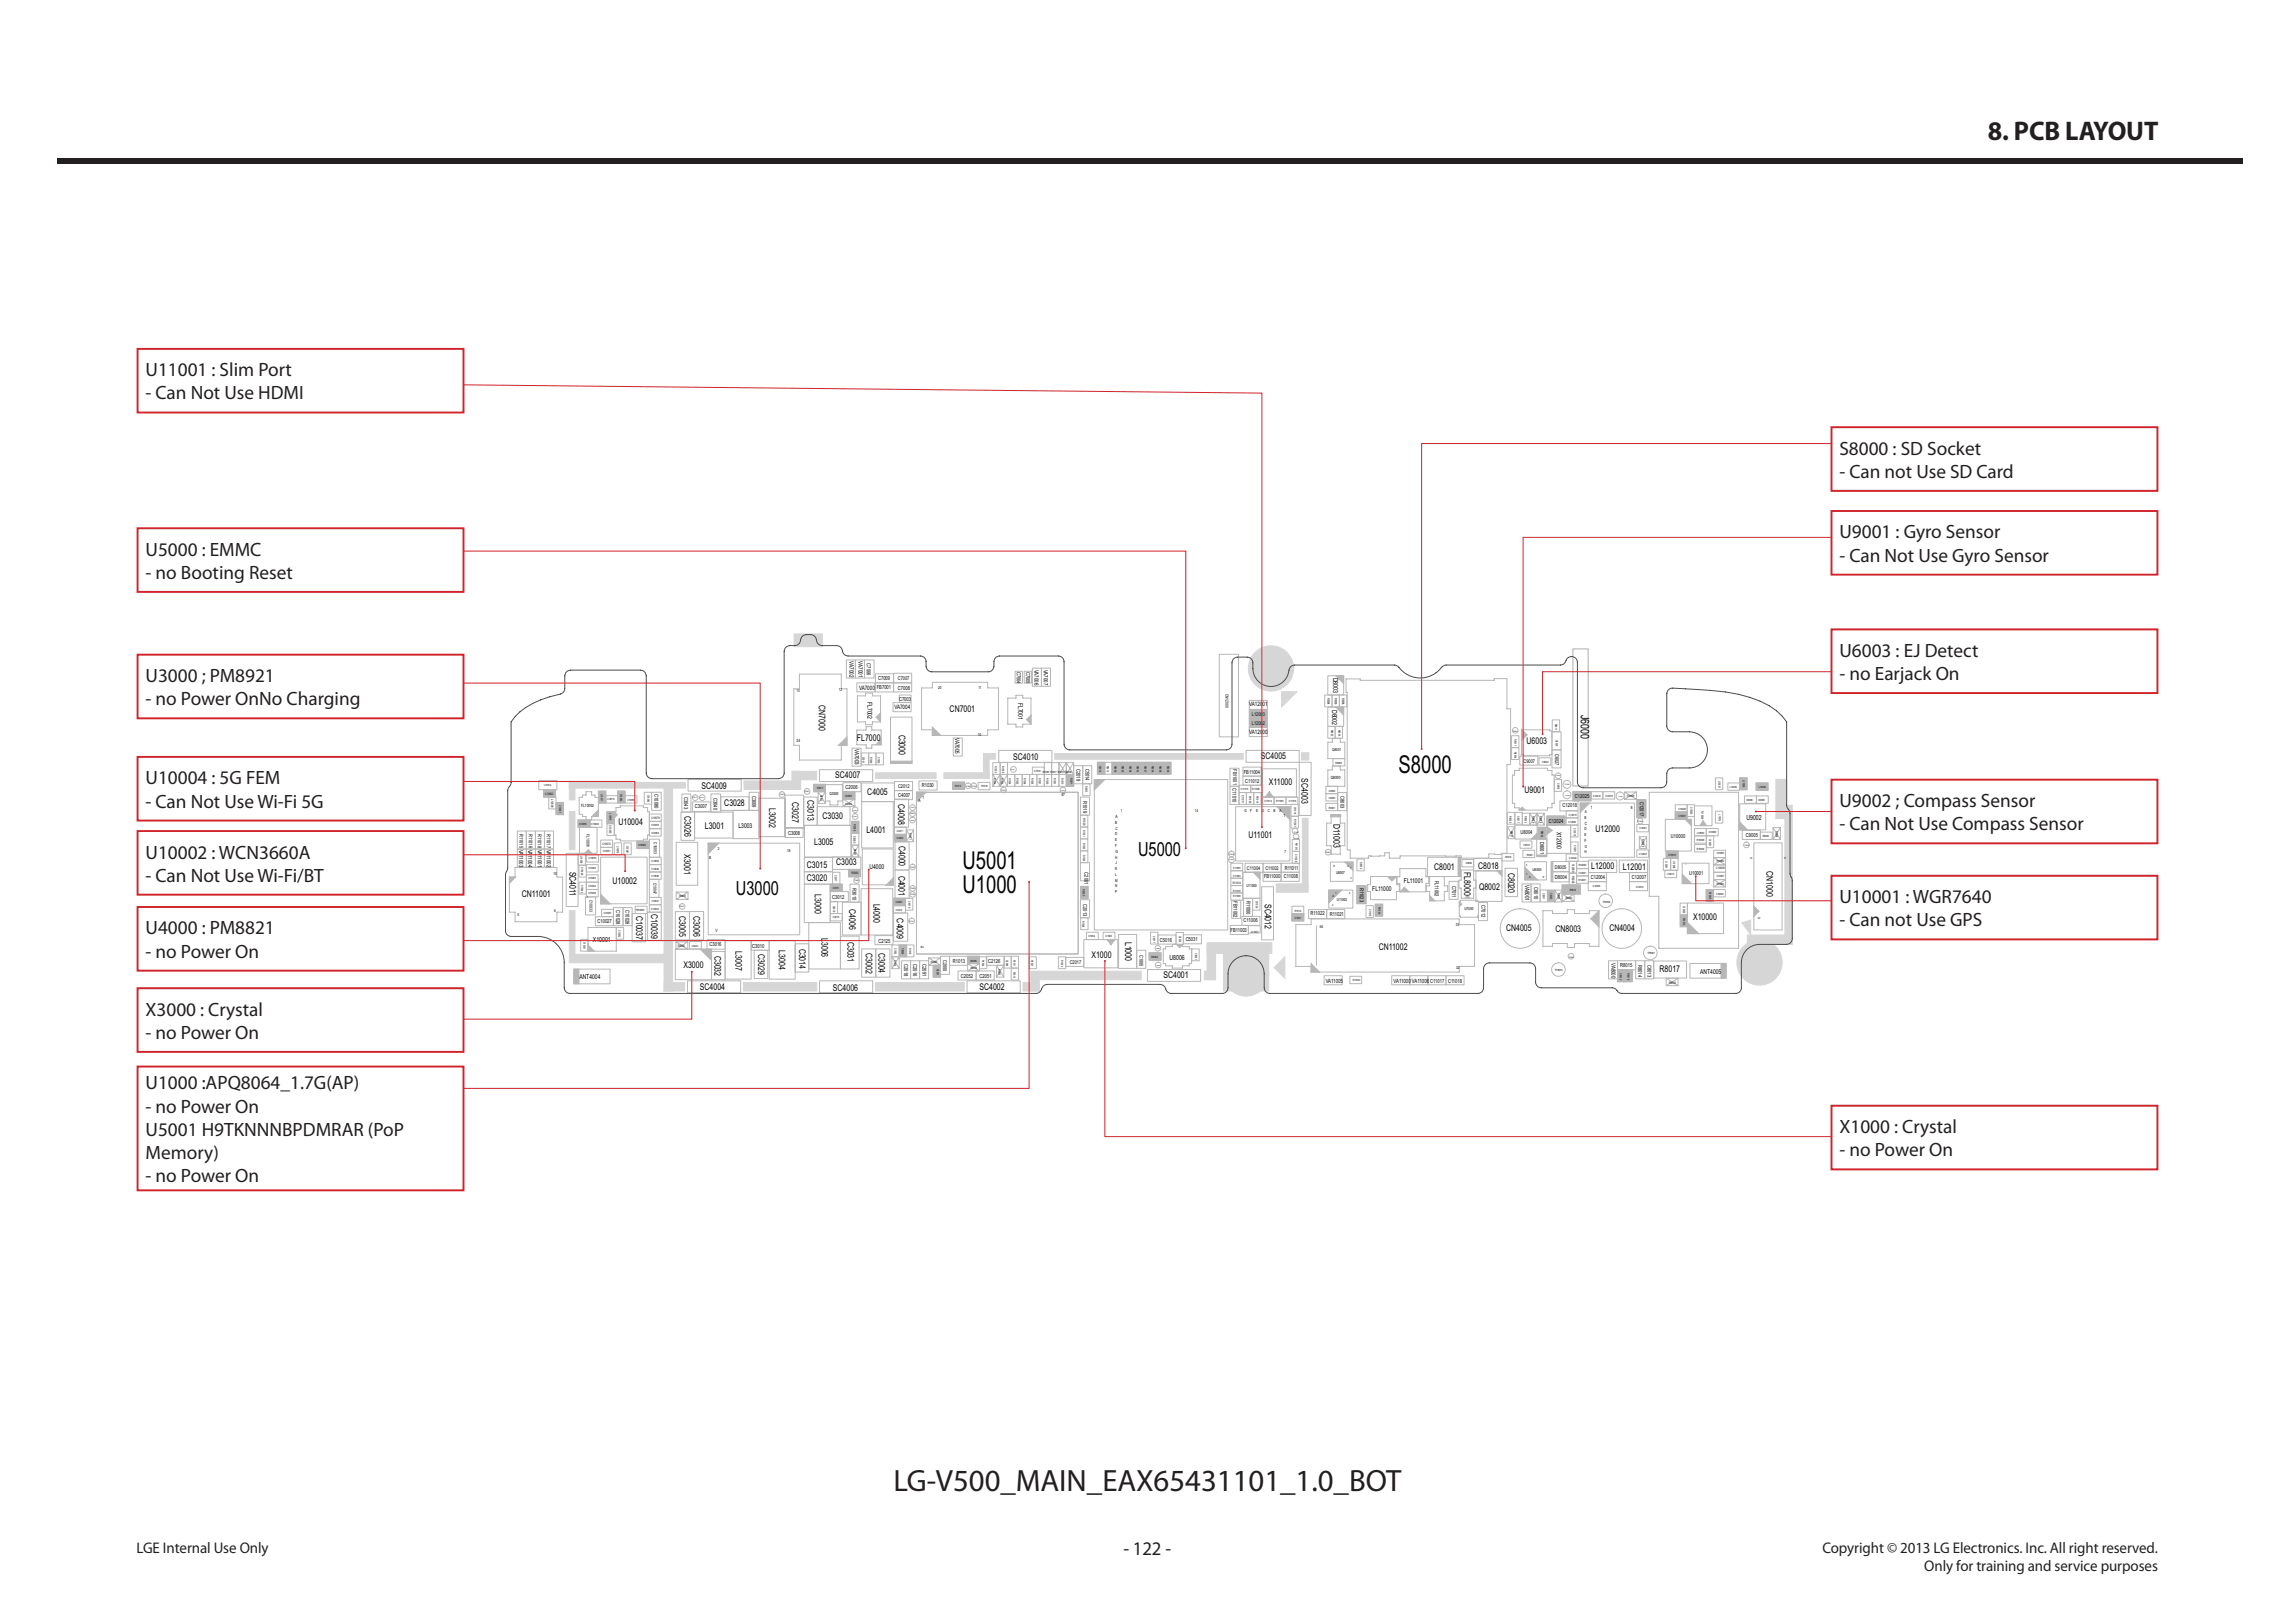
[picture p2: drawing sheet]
<svg xmlns="http://www.w3.org/2000/svg" width="420mm" height="297mm" viewBox="0 0 420 297" stroke-linecap="round" stroke-linejoin="round" font-family="sans-serif">
<defs><g id="words">
<text font-size="5.6" fill="#231f20" x="163.5" y="272.8">LG-V500_MAIN_EAX65431101_1.0_BOT</text>
<text font-size="4.9" fill="#231f20" x="363.8" y="25.7">8. PCB LAYOUT</text>
<g font-size="4.5">
<text x="255.9" y="141.5">S8000</text>
<text x="176.1" y="159.1">U5001</text>
<text x="176.1" y="163.3">U1000</text>
</g>
<g font-size="3.6">
<text x="208.3" y="156.7">U5000</text>
<text x="134.7" y="163.7">U3000</text>
</g>
<g font-size="3.5" fill="#231f20">
<text x="26.6" y="68.9">U11001 : Slim Port</text>
<text x="26.6" y="73.1">- Can Not Use HDMI</text>
<text x="336.6" y="83.2">S8000 : SD Socket</text>
<text x="336.6" y="87.4">- Can not Use SD Card</text>
<text x="26.6" y="101.7">U5000 : EMMC</text>
<text x="336.6" y="98.5">U9001 : Gyro Sensor</text>
<text x="26.6" y="105.9">- no Booting Reset</text>
<text x="336.6" y="102.8">- Can Not Use Gyro Sensor</text>
<text x="26.6" y="124.8">U3000 ; PM8921</text>
<text x="336.6" y="120.2">U6003 : EJ Detect</text>
<text x="336.6" y="124.4">- no Earjack On</text>
<text x="26.6" y="129.1">- no Power OnNo Charging</text>
<text x="26.6" y="143.5">U10004 : 5G FEM</text>
<text x="26.6" y="147.8">- Can Not Use Wi-Fi 5G</text>
<text x="336.6" y="147.7">U9002 ; Compass Sensor</text>
<text x="336.6" y="151.9">- Can Not Use Compass Sensor</text>
<text x="26.6" y="157.1">U10002 : WCN3660A</text>
<text x="26.6" y="161.3">- Can Not Use Wi-Fi/BT</text>
<text x="336.6" y="165.3">U10001 : WGR7640</text>
<text x="26.6" y="171">U4000 : PM8821</text>
<text x="336.6" y="169.5">- Can not Use GPS</text>
<text x="26.6" y="175.2">- no Power On</text>
<text x="26.6" y="185.9">X3000 : Crystal</text>
<text x="26.6" y="190.1">- no Power On</text>
<text x="26.6" y="199.4">U1000 :APQ8064_1.7G(AP)</text>
<text x="26.6" y="203.6">- no Power On</text>
<text x="26.6" y="207.8">U5001 H9TKNNNBPDMRAR (PoP</text>
<text x="336.6" y="207.4">X1000 : Crystal</text>
<text x="26.6" y="212.1">Memory)</text>
<text x="336.6" y="211.6">- no Power On</text>
<text x="26.6" y="216.3">- no Power On</text>
<text x="205.6" y="284.6">- 122 -</text>
</g>
<g font-size="2.8" fill="#231f20">
<text x="25" y="284.1">LGE Internal Use Only</text>
<text x="333.5" y="284.1">Copyright © 2013 LG Electronics. Inc. All right reserved.</text>
<text x="352.2" y="287.5">Only for training and service purposes</text>
</g>
<text font-size="2.2" x="289.3" y="130.8" transform="rotate(90 289.3 130.8)">J6000</text>
<g font-size="1.7">
<text x="149.8" y="129.1" transform="rotate(90 149.8 129.1)">CN7000</text>
<text x="173.8" y="130.2">CN7001</text>
<text x="156.8" y="135.6">FL7000</text>
<text x="164.5" y="134.4" transform="rotate(90 164.5 134.4)">C3000</text>
<text x="279.4" y="136.2">U6003</text>
<text x="152.9" y="142.5">SC4007</text>
<text x="185.4" y="139">SC4010</text>
<text x="230.8" y="138.9">SC4005</text>
<text x="232.2" y="143.6">X11000</text>
<text x="238.2" y="142.5" transform="rotate(90 238.2 142.5)">SC4003</text>
<text x="125.2" y="149.3" transform="rotate(90 125.2 149.3)">C3026</text>
<text x="128.4" y="144.4">SC4009</text>
<text x="132.6" y="147.6">C3028</text>
<text x="140.8" y="147.9" transform="rotate(90 140.8 147.9)">L3002</text>
<text x="144.9" y="146.8" transform="rotate(90 144.9 146.8)">C3027</text>
<text x="147.8" y="146.4" transform="rotate(90 147.8 146.4)">C3013</text>
<text x="150.5" y="149.9">C3030</text>
<text x="158.7" y="145.6">C4005</text>
<text x="164.3" y="147.2" transform="rotate(90 164.3 147.2)">C4008</text>
<text x="279" y="145.1">U9001</text>
<text x="113.2" y="151">U10004</text>
<text x="129" y="151.8">L3001</text>
<text x="149" y="154.5">L3005</text>
<text x="158.6" y="152.4">L4001</text>
<text x="164.5" y="154.8" transform="rotate(90 164.5 154.8)">C4000</text>
<text x="228.5" y="153.4">U11001</text>
<text x="244" y="150.8" transform="rotate(90 244 150.8)">D11003</text>
<text x="292" y="152.2">U12000</text>
<text x="104.2" y="159.5" transform="rotate(90 104.2 159.5)">SC4011</text>
<text x="112.1" y="161.8">U10002</text>
<text x="125.2" y="156.4" transform="rotate(90 125.2 156.4)">X3001</text>
<text x="147.6" y="161.3">C3020</text>
<text x="147.6" y="158.8">C3015</text>
<text x="153" y="158.3">C3003</text>
<text x="164.4" y="160.2" transform="rotate(90 164.4 160.2)">C4001</text>
<text x="262.5" y="159.3">C8001</text>
<text x="267.9" y="159.6" transform="rotate(90 267.9 159.6)">FL8000</text>
<text x="270.5" y="158.9">C8018</text>
<text x="276" y="159.7" transform="rotate(90 276 159.7)">C8020</text>
<text x="291.2" y="159.1">L12000</text>
<text x="297" y="159.2">L12001</text>
<text x="323.3" y="159.4" transform="rotate(90 323.3 159.4)">CN1000</text>
<text x="95.5" y="164.1">CN11001</text>
<text x="116.4" y="167.6" transform="rotate(90 116.4 167.6)">C10037</text>
<text x="119.2" y="167.3" transform="rotate(90 119.2 167.3)">C10039</text>
<text x="124.3" y="167.7" transform="rotate(90 124.3 167.7)">C3005</text>
<text x="126.9" y="167.7" transform="rotate(90 126.9 167.7)">C3006</text>
<text x="149.1" y="163.7" transform="rotate(90 149.1 163.7)">L3000</text>
<text x="155.4" y="166.4" transform="rotate(90 155.4 166.4)">C4006</text>
<text x="159.8" y="165.3" transform="rotate(90 159.8 165.3)">L4000</text>
<text x="231.5" y="165.4" transform="rotate(90 231.5 165.4)">SC4012</text>
<text x="270.7" y="162.8">Q8002</text>
<text x="142.6" y="173.9" transform="rotate(90 142.6 173.9)">L3004</text>
<text x="146.2" y="173.6" transform="rotate(90 146.2 173.6)">C3014</text>
<text x="150.3" y="171.6" transform="rotate(90 150.3 171.6)">L3006</text>
<text x="155.1" y="172.3" transform="rotate(90 155.1 172.3)">C3031</text>
<text x="164.1" y="168.1" transform="rotate(90 164.1 168.1)">C4009</text>
<text x="205.9" y="172.3" transform="rotate(90 205.9 172.3)">L1000</text>
<text x="252.3" y="173.8">CN11002</text>
<text x="275.6" y="170.4">CN4005</text>
<text x="284.7" y="170.6">CN8003</text>
<text x="294.5" y="170.4">CN4004</text>
<text x="309.8" y="168.4">X10000</text>
<text x="125.1" y="177.1">X3000</text>
<text x="130.7" y="174.9" transform="rotate(90 130.7 174.9)">C3032</text>
<text x="134.6" y="174.1" transform="rotate(90 134.6 174.1)">L3007</text>
<text x="138.7" y="174.6" transform="rotate(90 138.7 174.6)">C3029</text>
<text x="158.4" y="174.4" transform="rotate(90 158.4 174.4)">C3002</text>
<text x="160.8" y="174.3" transform="rotate(90 160.8 174.3)">C3004</text>
<text x="199.7" y="175.3">X1000</text>
<text x="212.9" y="179">SC4001</text>
<text x="303.7" y="178">R8017</text>
<text x="128.1" y="181.2">SC4004</text>
<text x="152.4" y="181.3">SC4006</text>
<text x="179.3" y="181.2">SC4002</text>
</g>
<g font-size="1.3">
<text x="244" y="124" transform="rotate(90 244 124)">D8003</text>
<text x="243.8" y="129.9" transform="rotate(90 243.8 129.9)">D8002</text>
<text x="319.6" y="150">U9002</text>
<text x="108.5" y="172.3">X10001</text>
<text x="214" y="175.6">U8006</text>
</g>
<g font-size="1.2">
<text x="158.8" y="128.5" transform="rotate(90 158.8 128.5)">FL7002</text>
<text x="186.3" y="128.6" transform="rotate(90 186.3 128.6)">FL7001</text>
<text x="135.2" y="151.4">L3003</text>
<text x="284.9" y="152.2" transform="rotate(90 284.9 152.2)">X12000</text>
<text x="159.1" y="159">U4000</text>
<text x="256.9" y="161.7">FL11001</text>
<text x="251.1" y="163.1">FL11000</text>
<text x="106" y="179.1">ANT4004</text>
<text x="311.2" y="178.2">ANT4005</text>
</g>
<g font-size="1.1">
<text x="155.5" y="121" transform="rotate(90 155.5 121)">VA7002</text>
<text x="157.1" y="121" transform="rotate(90 157.1 121)">VA7001</text>
<text x="189.3" y="122.6" transform="rotate(90 189.3 122.6)">VA7006</text>
<text x="191.1" y="122.6" transform="rotate(90 191.1 122.6)">VA7007</text>
<text x="157.2" y="126.2">VA7000 FB7001</text>
<text x="163.7" y="129.8">VA7004</text>
<text x="228.6" y="129.2">VA12001</text>
<text x="156.4" y="137.1" transform="rotate(90 156.4 137.1)">VA7003</text>
<text x="174.8" y="135" transform="rotate(90 174.8 135)">VA7005</text>
<text x="228.6" y="134.3">VA12000</text>
<text x="95" y="156.5" transform="rotate(90 95 156.5)">11003</text>
<text x="96.7" y="156.5" transform="rotate(90 96.7 156.5)">11004</text>
<text x="98.4" y="156.5" transform="rotate(90 98.4 156.5)">11001</text>
<text x="100.1" y="156.5" transform="rotate(90 100.1 156.5)">11002</text>
<text x="279.1" y="161.9" transform="rotate(90 279.1 161.9)">VA8001</text>
<text x="242.6" y="179.8">VA11005</text>
<text x="255" y="179.8">VA11000 VA11006 C11017 C11018</text>
<text x="294.9" y="176.3" transform="rotate(90 294.9 176.3)">VA8000</text>
</g>
<g font-size="1">
<text x="158.7" y="121.4" transform="rotate(90 158.7 121.4)">C7006</text>
<text x="160.7" y="124.4">C7009</text>
<text x="164.3" y="124.4">C7007</text>
<text x="186.1" y="122.9" transform="rotate(90 186.1 122.9)">C7004</text>
<text x="187.8" y="122.9" transform="rotate(90 187.8 122.9)">C7005</text>
<text x="164.3" y="126.2">C7008</text>
<text x="164.5" y="128.2">C7003</text>
<text x="229.1" y="131">L12003</text>
<text x="229.1" y="132.7">L12002</text>
<text x="284.6" y="137.9" transform="rotate(90 284.6 137.9)">C6027</text>
<text x="168.7" y="144">R1030</text>
<text x="197" y="140.7" transform="rotate(90 197 140.7)">C2019</text>
<text x="198.6" y="140.6" transform="rotate(90 198.6 140.6)">C5014</text>
<text x="225.6" y="140.8" transform="rotate(90 225.6 140.8)">FB11001 C11010</text>
<text x="227.6" y="141.6">FB11004</text>
<text x="227.9" y="143.2">C11012</text>
<text x="278.8" y="139.6">C9007</text>
<text x="119.8" y="145.3" transform="rotate(90 119.8 145.3)">C10080</text>
<text x="125.2" y="145.8" transform="rotate(90 125.2 145.8)">C3043</text>
<text x="127.2" y="147.9">C3007</text>
<text x="130.6" y="146" transform="rotate(90 130.6 146)">C3040</text>
<text x="137.7" y="145.6" transform="rotate(90 137.7 145.6)">C3009</text>
<text x="154.7" y="144.3">C2006</text>
<text x="164.4" y="145.9">C4007</text>
<text x="164.4" y="144.2">C2012</text>
<text x="198.2" y="146.5" transform="rotate(90 198.2 146.5)">R1019</text>
<text x="245.3" y="145.7" transform="rotate(90 245.3 145.7)">C8003</text>
<text x="285.9" y="147.8">C12018</text>
<text x="288.2" y="146">C12025</text>
<text x="300.1" y="146.7" transform="rotate(90 300.1 146.7)">C12017</text>
<text x="95.1" y="152.7" transform="rotate(90 95.1 152.7)">R11015 VA</text>
<text x="96.8" y="152.7" transform="rotate(90 96.8 152.7)">R11016 VA</text>
<text x="98.4" y="152.7" transform="rotate(90 98.4 152.7)">R11018 VA</text>
<text x="100.1" y="152.7" transform="rotate(90 100.1 152.7)">R11017 VA</text>
<text x="144.2" y="152.8">C3008</text>
<text x="278.2" y="152.7">U8004</text>
<text x="281.8" y="154.1" transform="rotate(90 281.8 154.1)">D8001</text>
<text x="283.5" y="150.6">C12024</text>
<text x="305.8" y="153.3">U10000</text>
<text x="319.5" y="153.2">C9005</text>
<text x="198.5" y="159.7" transform="rotate(90 198.5 159.7)">C2001</text>
<text x="228.2" y="159.1">C11004</text>
<text x="231.3" y="160.7">FB11000 C11008</text>
<text x="231.6" y="159.1">C11002</text>
<text x="235.1" y="159.2">R11011</text>
<text x="262.6" y="161.1" transform="rotate(90 262.6 161.1)">FL11002</text>
<text x="284.6" y="160.9">D8004</text>
<text x="284.6" y="159">D8005</text>
<text x="291.1" y="160.9">C12004</text>
<text x="298.7" y="160.8">C12007</text>
<text x="309.1" y="160.1">U10001</text>
<text x="112.8" y="166.5" transform="rotate(90 112.8 166.5)">C10028</text>
<text x="114.4" y="166.5" transform="rotate(90 114.4 166.5)">C10026</text>
<text x="152.3" y="164.5">C3012</text>
<text x="156" y="162.5" transform="rotate(90 156 162.5)">R3010</text>
<text x="198.2" y="165.4" transform="rotate(90 198.2 165.4)">C2013</text>
<text x="225.8" y="164.9" transform="rotate(90 225.8 164.9)">FB11002</text>
<text x="228.1" y="164.8" transform="rotate(90 228.1 164.8)">R11000</text>
<text x="239.9" y="167.5">R11022</text>
<text x="243.4" y="167.6">R11021</text>
<text x="248.8" y="162.5" transform="rotate(90 248.8 162.5)">R11023</text>
<text x="265.8" y="162" transform="rotate(90 265.8 162)">C7011</text>
<text x="271.1" y="165.6" transform="rotate(90 271.1 165.6)">C7012</text>
<text x="280.7" y="162.3" transform="rotate(90 280.7 162.3)">C8010</text>
<text x="109.3" y="169">C10027</text>
<text x="129.8" y="173.2">C3016</text>
<text x="137.7" y="173.5">C3010</text>
<text x="160.8" y="172.5">C2125</text>
<text x="212.3" y="172.3">C5016</text>
<text x="217" y="172.2">C5031</text>
<text x="225.2" y="170.5">FB11003</text>
<text x="227.6" y="168.8">C11006</text>
<text x="165.4" y="176.4" transform="rotate(90 165.4 176.4)">C2018</text>
<text x="167.1" y="176.4" transform="rotate(90 167.1 176.4)">C2016</text>
<text x="168.8" y="176.4" transform="rotate(90 168.8 176.4)">C2091</text>
<text x="172.6" y="175.6" transform="rotate(90 172.6 175.6)">C2000</text>
<text x="174.4" y="176.2">R1013</text>
<text x="175.9" y="179">C2052</text>
<text x="179.3" y="179">C2051</text>
<text x="180.9" y="176.2">C2126</text>
<text x="195.8" y="176.5">C2017</text>
<text x="208.6" y="174.7" transform="rotate(90 208.6 174.7)">C1005</text>
<text x="296.5" y="177">R8015</text>
<text x="299.8" y="176.5" transform="rotate(90 299.8 176.5)">R8014</text>
<text x="301.5" y="176.5" transform="rotate(90 301.5 176.5)">C8013</text>
</g>
<g font-size=".8">
<text x="224.3" y="126.9" transform="rotate(90 224.3 126.9)">CN12000</text>
<text x="145.8" y="135.8">24</text>
<text x="243.5" y="142.5">Q8000</text>
<text x="106.3" y="147.8">FL10002</text>
<text x="168.1" y="146.8">A</text>
<text x="194.2" y="145.7">47</text>
<text x="204.2" y="149.7">A</text>
<text x="234.9" y="149.5">1</text>
<text x="291.1" y="148">1</text>
<text x="298.4" y="148">8</text>
<text x="107.4" y="152.7" transform="rotate(90 107.4 152.7)">FL10001</text>
<text x="119.6" y="154.1" transform="rotate(90 119.6 154.1)">C10053</text>
<text x="290" y="154.1">F</text>
<text x="290" y="150.9">C</text>
<text x="119.6" y="161.5" transform="rotate(90 119.6 161.5)">C10047</text>
<text x="204.1" y="159.2">K</text>
<text x="204.1" y="156.1">G</text>
<text x="107.9" y="164.7" transform="rotate(90 107.9 164.7)">C10033</text>
<text x="130.9" y="170.6">V</text>
</g>
<g font-size=".7">
<text x="145.7" y="126.6">13</text>
<text x="153.5" y="126.4">12</text>
<text x="171.7" y="126">20</text>
<text x="179.1" y="126">11</text>
<text x="178.9" y="134.6">10</text>
<text x="243.8" y="137.4">Q8001</text>
<text x="151.8" y="145.4">Q3000</text>
<text x="168.8" y="146.3">1</text>
<text x="205.1" y="148.6">1</text>
<text x="218.7" y="148.6">14</text>
<text x="227.8" y="148.6">G</text>
<text x="228.8" y="148.6">F</text>
<text x="229.9" y="148.6">E</text>
<text x="230.9" y="148.6">D</text>
<text x="232" y="148.6">C</text>
<text x="233.1" y="148.6">B</text>
<text x="234.2" y="148.6">A</text>
<text x="290" y="149.8">B</text>
<text x="290" y="148.8">A</text>
<text x="131.4" y="155.6">2</text>
<text x="144.1" y="155.9">18</text>
<text x="204.1" y="150.8">B</text>
<text x="204.1" y="152.9">D</text>
<text x="204.1" y="155">F</text>
<text x="204.1" y="153.9">E</text>
<text x="204.1" y="151.8">C</text>
<text x="290" y="153">E</text>
<text x="290" y="152">D</text>
<text x="290" y="155.1">G</text>
<text x="101.3" y="160.2">10</text>
<text x="129.8" y="157.2">B</text>
<text x="204.1" y="157.1">H</text>
<text x="204.1" y="161.3">M</text>
<text x="204.1" y="160.3">L</text>
<text x="204.1" y="158.2">J</text>
<text x="235.1" y="156.1">7</text>
<text x="244.5" y="159.9">U8007</text>
<text x="280.5" y="159.4">U8005</text>
<text x="290" y="156.2">H</text>
<text x="94.7" y="167.5">5</text>
<text x="101.4" y="166.9">6</text>
<text x="204.1" y="163.5">P</text>
<text x="204.1" y="162.4">N</text>
<text x="228.1" y="162.2">U11000</text>
<text x="244.7" y="164.9">U11002</text>
<text x="268" y="166.5">U7000</text>
<text x="241.6" y="169.7">64</text>
<text x="266.4" y="169.4">33</text>
<text x="266.5" y="177.4">32</text>
</g>
<g font-size=".6">
<text x="242.9" y="127.7" transform="rotate(90 242.9 127.7)">R8004</text>
<text x="244.3" y="127.7" transform="rotate(90 244.3 127.7)">R8005</text>
<text x="245.7" y="127.7" transform="rotate(90 245.7 127.7)">R8006</text>
<text x="99.8" y="145.5">C10002</text>
<text x="100.9" y="146.3" transform="rotate(90 100.9 146.3)">L10009</text>
<text x="119.2" y="149.8">C10079</text>
<text x="198.2" y="149.7" transform="rotate(90 198.2 149.7)">R1020</text>
<text x="227.3" y="145.5" transform="rotate(90 227.3 145.5)">C11011</text>
<text x="110.3" y="154.6">C10074</text>
<text x="111.5" y="151" transform="rotate(90 111.5 151)">C10073</text>
<text x="156.2" y="153" transform="rotate(90 156.2 153)">C4003</text>
<text x="155.8" y="160">R3000</text>
<text x="225.6" y="161.8">R11012</text>
<text x="247.1" y="159.1">1</text>
<text x="287.7" y="158.1" transform="rotate(90 287.7 158.1)">C12000</text>
<text x="287.7" y="160.3" transform="rotate(90 287.7 160.3)">R8026</text>
<text x="314.1" y="159.1">C10008</text>
<text x="243.8" y="164.2">A</text>
<text x="124" y="173.4">R3004</text>
<text x="305.5" y="180.1">R8033</text>
</g>
<g font-size=".5">
<text x="243.6" y="133.5" transform="rotate(90 243.6 133.5)">R8002</text>
<text x="245" y="133.5" transform="rotate(90 245 133.5)">R8003</text>
<text x="277.1" y="135.3" transform="rotate(90 277.1 135.3)">R6017</text>
<text x="277.1" y="137.6" transform="rotate(90 277.1 137.6)">R6004</text>
<text x="284.6" y="132.4" transform="rotate(90 284.6 132.4)">R6011</text>
<text x="284.7" y="135.4" transform="rotate(90 284.7 135.4)">C6025</text>
<text x="99.6" y="143.9">L10014</text>
<text x="157.9" y="138.5" transform="rotate(90 157.9 138.5)">C7001</text>
<text x="159.3" y="138.5" transform="rotate(90 159.3 138.5)">R7000</text>
<text x="160.6" y="138.5" transform="rotate(90 160.6 138.5)">C7000</text>
<text x="181.9" y="142.4" transform="rotate(90 181.9 142.4)">R1034</text>
<text x="182.1" y="140.2" transform="rotate(90 182.1 140.2)">R1002</text>
<text x="183.2" y="142.4" transform="rotate(90 183.2 142.4)">R1035</text>
<text x="183.4" y="140.2" transform="rotate(90 183.4 140.2)">R1009</text>
<text x="184.6" y="142.4" transform="rotate(90 184.6 142.4)">R1004</text>
<text x="186" y="142.4" transform="rotate(90 186 142.4)">R1003</text>
<text x="187.4" y="142.4" transform="rotate(90 187.4 142.4)">R1006</text>
<text x="188.8" y="142.4" transform="rotate(90 188.8 142.4)">R1005</text>
<text x="189.3" y="141.2">C7018</text>
<text x="190.1" y="142.4" transform="rotate(90 190.1 142.4)">R7001</text>
<text x="190.8" y="141.4">R1008 R1007 R1033 R2008</text>
<text x="191.5" y="142.4" transform="rotate(90 191.5 142.4)">R1000</text>
<text x="192.9" y="142.4" transform="rotate(90 192.9 142.4)">R1001</text>
<text x="194.3" y="142.4" transform="rotate(90 194.3 142.4)">R1010</text>
<text x="195.9" y="142.4" transform="rotate(90 195.9 142.4)">R2011</text>
<text x="198.6" y="143.9" transform="rotate(90 198.6 143.9)">R5013</text>
<text x="201.2" y="140.1" transform="rotate(90 201.2 140.1)">C5015</text>
<text x="202.5" y="140.1" transform="rotate(90 202.5 140.1)">R5010</text>
<text x="203.9" y="140.1" transform="rotate(90 203.9 140.1)">R5005</text>
<text x="205.3" y="140.1" transform="rotate(90 205.3 140.1)">R5002</text>
<text x="206.7" y="140.1" transform="rotate(90 206.7 140.1)">R5006</text>
<text x="208.1" y="140.1" transform="rotate(90 208.1 140.1)">R5003</text>
<text x="209.4" y="140.1" transform="rotate(90 209.4 140.1)">R5007</text>
<text x="210.8" y="140.1" transform="rotate(90 210.8 140.1)">R5004</text>
<text x="212.2" y="140.1" transform="rotate(90 212.2 140.1)">R5008</text>
<text x="213.6" y="140.1" transform="rotate(90 213.6 140.1)">R5009</text>
<text x="244.4" y="139.8">R8000</text>
<text x="282.2" y="139.6">C9002</text>
<text x="285" y="143.3" transform="rotate(90 285 143.3)">C9018</text>
<text x="314.5" y="142.9" transform="rotate(90 314.5 142.9)">L10007</text>
<text x="319" y="142.8" transform="rotate(90 319 142.8)">L10005</text>
<text x="102.4" y="147.4" transform="rotate(90 102.4 147.4)">C10061</text>
<text x="109.9" y="145.3" transform="rotate(90 109.9 145.3)">L10011</text>
<text x="111.2" y="146.5">L10010</text>
<text x="111.5" y="148.8" transform="rotate(90 111.5 148.8)">L10015</text>
<text x="113.5" y="145.2" transform="rotate(90 113.5 145.2)">C10062</text>
<text x="114.8" y="146.5">C10056</text>
<text x="118.5" y="145.4" transform="rotate(90 118.5 145.4)">C10083</text>
<text x="149.5" y="144.4">R3011</text>
<text x="150.2" y="145.5" transform="rotate(90 150.2 145.5)">R3012</text>
<text x="154.7" y="145.8">R2005</text>
<text x="154.7" y="147.2">R2006</text>
<text x="174.8" y="144">R1017</text>
<text x="179.6" y="144">R1018</text>
<text x="227.1" y="144.6">C11013</text>
<text x="228.6" y="145.6" transform="rotate(90 228.6 145.6)">R11009</text>
<text x="229.2" y="144.6">R11006</text>
<text x="230" y="145.6" transform="rotate(90 230 145.6)">R11014</text>
<text x="231.4" y="146.7">C11014</text>
<text x="233.6" y="146.7">R11005</text>
<text x="235.9" y="146.7">C11016</text>
<text x="236.8" y="149.9" transform="rotate(90 236.8 149.9)">R11007</text>
<text x="236.8" y="147.6" transform="rotate(90 236.8 147.6)">C11019</text>
<text x="243.2" y="146.2">C8005</text>
<text x="243.2" y="144.8">C8006</text>
<text x="243.2" y="148">R8001</text>
<text x="276.3" y="149.4" transform="rotate(90 276.3 149.4)">R8023</text>
<text x="277.7" y="149.4" transform="rotate(90 277.7 149.4)">C8017</text>
<text x="279.1" y="149.4" transform="rotate(90 279.1 149.4)">R8022</text>
<text x="280.5" y="149.4" transform="rotate(90 280.5 149.4)">R8029</text>
<text x="281.8" y="149.4" transform="rotate(90 281.8 149.4)">R8028</text>
<text x="287.1" y="149.3">C12019</text>
<text x="291.6" y="145.8">C12014</text>
<text x="293.8" y="145.8">C12015</text>
<text x="297.8" y="145.9">R12007</text>
<text x="307.2" y="148.2">C10003</text>
<text x="307.2" y="149.5">C10021</text>
<text x="309.4" y="147.7" transform="rotate(90 309.4 147.7)">C10020</text>
<text x="311.4" y="148.4" transform="rotate(90 311.4 148.4)">FL10000</text>
<text x="314.5" y="149" transform="rotate(90 314.5 149)">L10012</text>
<text x="316.6" y="144.2">L10002</text>
<text x="319.6" y="146.5">C9000</text>
<text x="321.8" y="146.5">C9006</text>
<text x="321.9" y="144.1">L10004</text>
<text x="106" y="151">C10050</text>
<text x="108.2" y="151">C10046</text>
<text x="110.4" y="156">C10051</text>
<text x="112.9" y="154.8" transform="rotate(90 112.9 154.8)">C10075</text>
<text x="114.7" y="154.8" transform="rotate(90 114.7 154.8)">C10081</text>
<text x="116.8" y="154.8">C10082</text>
<text x="119.2" y="152.6">C10084</text>
<text x="119.2" y="151.2">C10078</text>
<text x="156.2" y="150.8" transform="rotate(90 156.2 150.8)">R3006</text>
<text x="156.3" y="155.3" transform="rotate(90 156.3 155.3)">R3001</text>
<text x="164.1" y="153.6">C4004</text>
<text x="164.2" y="152.2">C4011</text>
<text x="166.4" y="152.5" transform="rotate(90 166.4 152.5)">R1031</text>
<text x="198.2" y="151.9" transform="rotate(90 198.2 151.9)">R1021</text>
<text x="198.2" y="154.3" transform="rotate(90 198.2 154.3)">R1022</text>
<text x="237.1" y="154.2" transform="rotate(90 237.1 154.2)">R11013</text>
<text x="276.5" y="152" transform="rotate(90 276.5 152)">R8027</text>
<text x="278.8" y="154.8">C8016</text>
<text x="282.1" y="152" transform="rotate(90 282.1 152)">R8024</text>
<text x="287.1" y="150.6">C12020</text>
<text x="288" y="151.6" transform="rotate(90 288 151.6)">C12010</text>
<text x="288.1" y="154.7" transform="rotate(90 288.1 154.7)">C12011</text>
<text x="300" y="151.8">C12021</text>
<text x="300.6" y="153.6" transform="rotate(90 300.6 153.6)">R12008</text>
<text x="310.5" y="155.6">R10004</text>
<text x="310.5" y="154">R10000</text>
<text x="310.6" y="152.5">L10000</text>
<text x="312.7" y="152.5">C10000</text>
<text x="312.8" y="153.5" transform="rotate(90 312.8 153.5)">C10001</text>
<text x="322.6" y="153.1">R9002</text>
<text x="325" y="152.1" transform="rotate(90 325 152.1)">R3008</text>
<text x="106.2" y="156.6" transform="rotate(90 106.2 156.6)">L10008</text>
<text x="106.4" y="162" transform="rotate(90 106.4 162)">C10042</text>
<text x="106.4" y="158.7" transform="rotate(90 106.4 158.7)">C10049</text>
<text x="107.7" y="159">C10045</text>
<text x="107.7" y="160.9">C10043</text>
<text x="107.7" y="157.2">C10038</text>
<text x="119.2" y="160.5">C10048</text>
<text x="119.2" y="159.1">C10044</text>
<text x="119.2" y="157.8">C10054</text>
<text x="152.8" y="160.2" transform="rotate(90 152.8 160.2)">C3017</text>
<text x="198.2" y="156.5" transform="rotate(90 198.2 156.5)">R1023</text>
<text x="225.7" y="160.4">C11003</text>
<text x="225.7" y="159">C11005</text>
<text x="237" y="156.3" transform="rotate(90 237 156.3)">C11009</text>
<text x="244.1" y="158.6">D</text>
<text x="246.6" y="158.6">A</text>
<text x="247.1" y="160.8">3</text>
<text x="248.9" y="157.8" transform="rotate(90 248.9 157.8)">R8030</text>
<text x="268.2" y="158.2">C8002</text>
<text x="275.4" y="157.1">C8019</text>
<text x="279.3" y="160.2">1</text>
<text x="279.3" y="158.5">3</text>
<text x="279.4" y="156.6">R8021</text>
<text x="279.9" y="160.7">A</text>
<text x="282.4" y="160.7">D</text>
<text x="287.2" y="157.2">C12022</text>
<text x="288.9" y="161.3">R12001</text>
<text x="288.9" y="158.6">R12000</text>
<text x="288.9" y="159.9">C12001</text>
<text x="300" y="156.4">C12023</text>
<text x="304.8" y="157.6" transform="rotate(90 304.8 157.6)">L10001</text>
<text x="305.1" y="160">L10013</text>
<text x="305.3" y="156.6">C10016</text>
<text x="306.2" y="157.6" transform="rotate(90 306.2 157.6)">L10006</text>
<text x="314.2" y="156.3">C10005</text>
<text x="314.2" y="157.7">R10002</text>
<text x="314.2" y="160.5">C10007</text>
<text x="314.2" y="161.9">R10003</text>
<text x="320.2" y="157.2">12</text>
<text x="326.4" y="157.2">13</text>
<text x="107.4" y="164.3">1</text>
<text x="107.7" y="162.3">C10034</text>
<text x="107.7" y="163.7">C10036</text>
<text x="110.5" y="167.3">C10035</text>
<text x="116.4" y="166.7">FB10001</text>
<text x="119.2" y="166.5">C10040</text>
<text x="119.3" y="165.1">C10041</text>
<text x="124.4" y="164.2">R3005</text>
<text x="152.4" y="168">C3018</text>
<text x="152.4" y="162.7">C3011</text>
<text x="152.5" y="165.7" transform="rotate(90 152.5 165.7)">C3019</text>
<text x="164" y="165.3">C4002</text>
<text x="164" y="166.7">C4012</text>
<text x="166.2" y="165" transform="rotate(90 166.2 165)">C4010</text>
<text x="198.1" y="162.7" transform="rotate(90 198.1 162.7)">R5020</text>
<text x="225.7" y="163.2">R11010</text>
<text x="225.7" y="164.1">R11008</text>
<text x="229.8" y="164.8" transform="rotate(90 229.8 164.8)">C11000</text>
<text x="237" y="166.9">R1014</text>
<text x="243.8" y="165.9">C</text>
<text x="244.4" y="163.6">1</text>
<text x="246.9" y="163.6">4</text>
<text x="250.5" y="166.3" transform="rotate(90 250.5 166.3)">C11015</text>
<text x="252.3" y="165.9" transform="rotate(90 252.3 165.9)">R11004</text>
<text x="282.3" y="163.5" transform="rotate(90 282.3 163.5)">C8011</text>
<text x="283.7" y="163.4" transform="rotate(90 283.7 163.4)">C8022</text>
<text x="285.1" y="163.4" transform="rotate(90 285.1 163.4)">R8025</text>
<text x="286.6" y="164.5">R8034</text>
<text x="287.3" y="163.1">R8012</text>
<text x="291.5" y="162.3">C12003</text>
<text x="293.3" y="165.2">TP8002</text>
<text x="299.4" y="162.5">C12012</text>
<text x="308" y="165.8" transform="rotate(90 308 165.8)">C10025</text>
<text x="308" y="167.9" transform="rotate(90 308 167.9)">R10012</text>
<text x="312.8" y="163.2" transform="rotate(90 312.8 163.2)">R10010</text>
<text x="314.1" y="163.7">C10022</text>
<text x="106.8" y="172.4" transform="rotate(90 106.8 172.4)">C10031</text>
<text x="113.2" y="170.2" transform="rotate(90 113.2 170.2)">C10032</text>
<text x="126.6" y="173.3">C3023</text>
<text x="163.7" y="173.5" transform="rotate(90 163.7 173.5)">C1002</text>
<text x="165.1" y="173.5" transform="rotate(90 165.1 173.5)">C8004</text>
<text x="166.4" y="173.5" transform="rotate(90 166.4 173.5)">R1016</text>
<text x="168.5" y="173.4">BG</text>
<text x="198.1" y="168.6" transform="rotate(90 198.1 168.6)">R1026</text>
<text x="199.2" y="171.5">C1004</text>
<text x="202.3" y="171.5">C1003</text>
<text x="211.1" y="171.3" transform="rotate(90 211.1 171.3)">C5017</text>
<text x="215.8" y="171.2" transform="rotate(90 215.8 171.2)">C5032</text>
<text x="229" y="170.7">C11007</text>
<text x="237" y="168.2">C1001</text>
<text x="321.7" y="168.1">24</text>
<text x="163.6" y="175.7" transform="rotate(90 163.6 175.7)">R1015</text>
<text x="170.4" y="176.3">R2000</text>
<text x="171.5" y="177.3" transform="rotate(90 171.5 177.3)">R2001</text>
<text x="177.6" y="176">R2009</text>
<text x="177.7" y="177.3">R2010</text>
<text x="179.8" y="175.7" transform="rotate(90 179.8 175.7)">R1024</text>
<text x="182.8" y="177.4" transform="rotate(90 182.8 177.4)">R2007</text>
<text x="184.1" y="175.6" transform="rotate(90 184.1 175.6)">C3064</text>
<text x="185.5" y="175.7" transform="rotate(90 185.5 175.7)">R1011</text>
<text x="185.5" y="177.8" transform="rotate(90 185.5 177.8)">R1012</text>
<text x="188.7" y="175.7" transform="rotate(90 188.7 175.7)">R1027</text>
<text x="194.2" y="175.8" transform="rotate(90 194.2 175.8)">R1025</text>
<text x="210.8" y="175.3">R8020</text>
<text x="218.7" y="174.5" transform="rotate(90 218.7 174.5)">C8021</text>
<text x="247.6" y="179.5">R11024</text>
<text x="284.6" y="177.7">TP8003</text>
<text x="296.5" y="178.1" transform="rotate(90 296.5 178.1)">C8012</text>
<text x="297.9" y="178.1" transform="rotate(90 297.9 178.1)">R8016</text>
<text x="301.5" y="174.6">TP8007</text>
</g>
<g font-size=".3">
<text x="276.9" y="133.9">TP6005</text>
<text x="185" y="140.9">TP1031</text>
<text x="284.9" y="142.1">TP9004</text>
<text x="286.3" y="143.7">TP12001</text>
<text x="126.7" y="146.1">TP3014</text>
<text x="128.1" y="146.1">TP3016</text>
<text x="142.8" y="145.5">TP3013</text>
<text x="147.2" y="145">TP3008</text>
<text x="156.1" y="149.5">TP3036</text>
<text x="156.2" y="148.3">TP3012</text>
<text x="166.5" y="149">TP4000</text>
<text x="166.7" y="147.9">TP3011</text>
<text x="176.7" y="144">TP1028</text>
<text x="177.9" y="144">TP1026</text>
<text x="183.2" y="144.8">TP1032</text>
<text x="194.2" y="144.8">TP1001</text>
<text x="286.5" y="145.6">TP12002</text>
<text x="296.2" y="145.8">TP12003</text>
<text x="166.7" y="150.2">TP4001</text>
<text x="236.8" y="152.4">TP11001</text>
<text x="236.9" y="153.5">TP11000</text>
<text x="299.7" y="150.4">TP12000</text>
<text x="319.3" y="154.8">TP9005</text>
<text x="156.3" y="161.2">TP3005</text>
<text x="166.6" y="158.8">TP1027</text>
<text x="224.9" y="156.4">TP11003</text>
<text x="224.9" y="157.4">TP11002</text>
<text x="242.6" y="156.1">TP8001</text>
<text x="308.5" y="158.3">3</text>
<text x="124.3" y="166">TP3003</text>
<text x="166.6" y="162.7">TP3002</text>
<text x="166.6" y="163.8">TP1003</text>
<text x="166.4" y="168.7">TP1019</text>
<text x="211.6" y="173.7">TP8004</text>
<text x="211.6" y="176.8">TP8005</text>
<text x="287.2" y="175.2">TP8000</text>
</g>
</g></defs>
<path d="M10.4 29h400v1h-400z" fill="#231f20"/>
<path d="M25 265h370v12.3h-370z" fill="#fff"/>
<g fill="#d6d6d6" stroke="#d6d6d6" stroke-width=".18">
<path d="M145.3 116h5.2v2.3h-5.2z" fill-rule="evenodd"/>
<path d="M238.3 149.7h1.1v13.3h-1.1z" fill-rule="evenodd"/>
<path d="M193 137.9h34.5v1h-34.5z" fill-rule="evenodd"/>
<path d="M160.2 141.4h11.1v1h-11.1z" fill-rule="evenodd"/>
<path d="M104.2 143.2h21.2v1h-21.2z" fill-rule="evenodd"/>
<path d="M121.5 144.2h1.6v37.1h-1.6z" fill-rule="evenodd"/>
<path d="M121.5 179.8h3.8v1.5h-3.8z" fill-rule="evenodd"/>
<path d="M319.8 171.1h8.2v1.7h-8.2z" fill-rule="evenodd"/>
</g>
<path d="M325 142.6h2v4.8h1v25.4h-1.4v-23h-1.6z" fill-rule="evenodd" fill="#d6d6d6"/>
<path d="M325 142.6h2v4.8h1v25.4h-1.4v-23h-1.6z" fill="none" stroke="#d6d6d6" stroke-width=".18"/>
<g fill="#d6d6d6" stroke="#d6d6d6" stroke-width=".18">
<path d="M238.2 137.7h1.3v1.4h-1.3z" fill-rule="evenodd"/>
<path d="M188.6 177.7h1.6v3.6h-1.6z" fill-rule="evenodd"/>
<path d="M145 141.2h1.5v3.3h-1.5z" fill-rule="evenodd"/>
<path d="M220.9 172.9h1.6v6.4h-1.6z" fill-rule="evenodd"/>
<path d="M220.4 177.7h2.1v1.6h-2.1z" fill-rule="evenodd"/>
<path d="M190.2 177.7h18.6v1.6h-18.6z" fill-rule="evenodd"/>
<path d="M187.2 179.8h3v1.5h-3z" fill-rule="evenodd"/>
<path d="M160.2 179.8h16.3v1.5h-16.3z" fill-rule="evenodd"/>
<path d="M136.1 179.8h13.4v1.5h-13.4z" fill-rule="evenodd"/>
<path d="M136.2 142.9h10.3v1.6h-10.3z" fill-rule="evenodd"/>
<path d="M145 141.2h4.5v1.5h-4.5z" fill-rule="evenodd"/>
</g>
<path d="M233.2 177.1l1.9-2v3.9z" fill="#d6d6d6"/>
<path d="M233.2 177.1l1.9-2v3.9z" fill="none" stroke="#d6d6d6" stroke-width=".18"/>
<circle cx="232.6" cy="122.3" r="4.1" fill="#d6d6d6"/>
<circle cx="232.6" cy="122.3" r="4.1" fill="none" stroke="#d6d6d6" stroke-width=".18"/>
<path d="M234.5 126.6h2.8l-2.8 2.8z" fill="#d6d6d6"/>
<path d="M234.5 126.6h2.8l-2.8 2.8z" fill="none" stroke="#d6d6d6" stroke-width=".18"/>
<circle cx="322" cy="176.1" r="4.1" fill="#d6d6d6"/>
<circle cx="322" cy="176.1" r="4.1" fill="none" stroke="#d6d6d6" stroke-width=".18"/>
<path d="M318.8 168.9l1.6-.5v2.7z" fill="#d6d6d6"/>
<path d="M318.8 168.9l1.6-.5v2.7z" fill="none" stroke="#d6d6d6" stroke-width=".18"/>
<g fill="#d6d6d6" stroke="#d6d6d6" stroke-width=".18">
<path d="M104.2 143.2h1v3.2h-1z" fill-rule="evenodd"/>
<path d="M104.2 148.5h1v7h-1z" fill-rule="evenodd"/>
<path d="M104.2 166.7h1v9.5h-1z" fill-rule="evenodd"/>
<path d="M105.2 174.6h17.9v1.6h-17.9z" fill-rule="evenodd"/>
<path d="M172.7 141.4h8.3v1h-8.3z" fill-rule="evenodd"/>
<path d="M180 138.9h1v3.5h-1z" fill-rule="evenodd"/>
<path d="M180 137.9h2.2v1h-2.2z" fill-rule="evenodd"/>
<path d="M233.6 161.7h5.8v1.6h-5.8z" fill-rule="evenodd"/>
</g>
<circle cx="228" cy="178.1" r="4.1" fill="#d6d6d6"/>
<circle cx="228" cy="178.1" r="4.1" fill="none" stroke="#d6d6d6" stroke-width=".18"/>
<g fill="#d6d6d6" stroke="#d6d6d6" stroke-width=".18">
<path d="M220.9 172.5h11.9v2h-11.9z" fill-rule="evenodd"/>
<path d="M223.9 172.9h8.3v8.4h-8.3z" fill-rule="evenodd"/>
</g>
<path d="M318.4 147.1h4.7v4.8h-4.7zM318.8 152h3.4v1.6h-3.4zM322.2 152.3h2.1v1.3h-2.1zM240.9 169.4v7.3" fill="none" stroke="#b7b7b7" stroke-width=".18"/>
<path d="M318.4 150.4l1.4 1.5h-1.4z" fill="#b7b7b7"/>
<path d="M243 129.4h2.9v3.5h-2.9zM318.4 150.4l1.4 1.5h-1.4zM319.3 145.6h2.1v1.4h-2.1zM321.4 145.6h2.2v1.4h-2.2z" fill="none" stroke="#b7b7b7" stroke-width=".18"/>
<path d="M244.4 129.4h1.5v1.5z" fill="#b7b7b7"/>
<path d="M244.4 129.4h1.5v1.5zM282.4 166.7h1.7v.5h2.7v-.7h1.4v.7h2.7v-.5h1.7v6.5h-1.7v-.5h-2.7v.7h-1.4v-.7h-2.7v.5h-1.7z" fill="none" stroke="#b7b7b7" stroke-width=".18"/>
<path d="M291.1 168.1l1.5-1.4v2.9z" fill="#b7b7b7"/>
<g fill="none" stroke="#b7b7b7" stroke-width=".18">
<path d="M184.4 127.8h1.5v-.6h1.3v.6h1.5v4.7h-1.5v.5h-1.3v-.5h-1.5zM243 132.9h1.3v2.2h-1.3zM112.4 154.2h1.4v2.2h-1.4zM114.2 154.2h1.3v2.2h-1.3zM147.2 159.5h5.2v2.3h-5.2zM163.7 146.2h2.6v5.2h-2.6zM183 141.7h1.4v2.2h-1.4zM183 141.7l1.4 2.2M184.4 141.7l-1.4 2.2M197.7 155.7h1.4v2.2h-1.4zM284.4 142.7h1.4v2.1h-1.4zM313.9 142.3h1.4v2.2h-1.4z"/>
<path d="M105 177.3h6.6v2.7h-6.6zM182.4 176.6h1.3v2.2h-1.3zM182.4 176.6l1.3 2.2M183.7 176.6l-1.3 2.2M193.7 175.1h1.3v2.2h-1.3zM242.8 166.5h3.3v1.6h-3.3zM291.1 168.1l1.5-1.4v2.9z"/>
<circle cx="211.9" cy="173.5" r=".52"/>
</g>
<path d="M105 177.3h1v2.7h-1z" fill-rule="evenodd" fill="#b7b7b7" stroke="#b7b7b7" stroke-width=".18"/>
<path d="M188.7 130.9v1.6l-.8-.8z" fill="#b7b7b7"/>
<path d="M188.7 130.9v1.6l-.8-.8zM195.1 139.6h1.4v2.1h-1.4zM195.1 139.6l1.4 2.1M196.5 139.6l-1.4 2.1M163.7 144.7h3.3v1.6h-3.3zM231.1 140.7h6.2v5.2h-6.2zM286.6 156.3h2.2v1.3h-2.2zM300 153.1h1.4v2.2h-1.4zM300 153.1l1.4 2.2M301.4 153.1l-1.4 2.2M308.8 147.3h1.3v2.1h-1.3zM112.3 166.1h1.7v3.3h-1.7z" fill="none" stroke="#b7b7b7" stroke-width=".18"/>
<path d="M232.3 144.9l.7 1h-1.4z" fill="#b7b7b7"/>
<g fill="none" stroke="#b7b7b7" stroke-width=".18">
<path d="M134.2 148.3h4.7v5.2h-4.7zM163.7 143h3.3v1.7h-3.3zM197.7 149.2h1.4v2.1h-1.4zM232.3 144.9l.7 1h-1.4zM234.5 158h3.3v1.6h-3.3zM277.2 148.7h1.4v2.1h-1.4zM288.5 157.6h2.2v1.4h-2.2zM289.2 147h9.9v9.9h-9.9zM304.9 155.7h2.2v1.4h-2.2zM148 168.8h5.8v8.5h-5.8zM198.8 170.6h2.2v1.3h-2.2zM201.9 170.6h2.1v1.3h-2.1z"/>
<path d="M211.9 171.1h3.3v1.7h-3.3zM299.3 175.8h1.7v3.3h-1.7z"/>
</g>
<g fill="#b7b7b7" stroke="#b7b7b7" stroke-width=".18">
<path d="M307.5 167.4h1.3v2.2h-1.3z" fill-rule="evenodd"/>
<path d="M304.9 155.7h2.2v1.4h-2.2z" fill-rule="evenodd"/>
</g>
<path d="M289.2 147h1.7l-1.7 1.7z" fill="#b7b7b7"/>
<path d="M289.2 147h1.7l-1.7 1.7z" fill="none" stroke="#b7b7b7" stroke-width=".18"/>
<path d="M93.2 160.5h1.2l-1.2 1.1z" fill="#b7b7b7"/>
<g fill="none" stroke="#b7b7b7" stroke-width=".18">
<path d="M158.2 120.8h1.8v3.3h-1.8zM278.3 138.1h.5v.2h4.8v-.2h.4v-4.3h-.4v-.2h-5.2v4.5M94.3 158.7h7.6v1.8h1.1v6.4h-1.1v1.8h-7.6v-1.8h-1.1v-6.4h1.1zM118.8 159.6h2.2v1.3h-2.2zM155.8 154.7h1.4v2.1h-1.4zM155.8 154.7l1.4 2.1M157.2 154.7l-1.4 2.1M197.7 145.9h1.7v3.3h-1.7zM275.9 148.7h1.3v2.1h-1.3zM313.6 155.6h2.2v1.3h-2.2zM93.2 160.5h1.2l-1.2 1.1zM151.9 161.8h2.2v1.3h-2.2z"/>
<path d="M278.5 161.7h1.7v3.4h-1.7z"/>
<circle cx="147.7" cy="144.8" r=".52"/>
<circle cx="319.6" cy="154.6" r=".52"/>
</g>
<path d="M151.9 161.8h2.2v1.3h-2.2z" fill-rule="evenodd" fill="#b7b7b7" stroke="#b7b7b7" stroke-width=".18"/>
<path d="M278.4 133.4l1.1 1.1-1.1 1z" fill="#b7b7b7"/>
<g fill="none" stroke="#b7b7b7" stroke-width=".18">
<path d="M146.3 123.4h7.7v2.6h1v10.4h-1v2.7h-7.7v-2.7h-1v-10.4h1zM163 131.2h3.9v8.5h-3.9zM278.4 133.4l1.1 1.1-1.1 1zM284.1 131.7h1.3v2.2h-1.3zM123.7 154.1h4v7.9h-4zM281.3 148.8h1.3v2.2h-1.3zM281.3 148.8l1.3 2.2M282.6 148.8l-1.3 2.2M225.3 162.1h2.1v1.3h-2.1z"/>
<circle cx="286.8" cy="145.4" r=".72"/>
</g>
<path d="M163 139.3h3.9v.4h-3.9z" fill-rule="evenodd" fill="#b7b7b7" stroke="#b7b7b7" stroke-width=".18"/>
<path d="M153.4 136.4l1.6-1.6v1.6z" fill="#b7b7b7"/>
<g fill="none" stroke="#b7b7b7" stroke-width=".18">
<path d="M153.4 136.4l1.6-1.6v1.6zM182.8 137.3h9.7v2.2h-9.7zM202.2 139.5h1.3v2.2h-1.3zM96.3 152.1h1.7v3.3h-1.7zM226.8 143.7h2.1v1.3h-2.1zM275.4 158.9h2.3v5.2h-2.3zM277.2 151h4.1v2.5h-4.1zM163.5 164.4h2.2v1.3h-2.2zM177.1 176.3h2.2v1.4h-2.2zM177.1 176.3l2.2 1.4M179.3 176.3l-2.2 1.4M225.3 160.7h2.1v1.4h-2.1z"/>
<circle cx="167" cy="162.6" r=".52"/>
</g>
<path d="M163.5 164.4h2.2v1.3h-2.2z" fill-rule="evenodd" fill="#b7b7b7" stroke="#b7b7b7" stroke-width=".18"/>
<path d="M281.3 152.5v1h-1z" fill-rule="evenodd" fill="#b7b7b7"/>
<g fill="none" stroke="#b7b7b7" stroke-width=".18">
<path d="M276.6 134.6h1.4v2.2h-1.4zM149.6 147.6h6v3.4h-6zM198.1 143.4h1.4v2.2h-1.4zM236.5 153.6h1.3v2.2h-1.3zM242.6 145.2h2.2v1.4h-2.2zM267.5 157.3h2.2v1.3h-2.2zM277.2 141h.8v-.4h5.2v.4h.8v.8h.4v5.2h-.4v.8h-.8v.4h-5.2v-.4h-.8v-.8h-.4v-5.2h.4zM281.3 152.5v1h-1zM304.7 159.3h2.1v1.3h-2.1zM157.6 162.6h5.8v8.5h-5.8zM195 175.2h3.3v1.6h-3.3zM281.9 162.9h1.3v2.2h-1.3z"/>
<path d="M301 175.8h1.6v3.3h-1.6zM309.3 176.3h6.6v2.7h-6.6z"/>
</g>
<path d="M315 176.3h.9v2.7h-.9z" fill-rule="evenodd" fill="#b7b7b7" stroke="#b7b7b7" stroke-width=".18"/>
<path d="M278 148.2l.6-.5 .5 .5z" fill="#b7b7b7"/>
<path d="M111.1 150.7h1.3v2.2h-1.3zM113 144.8h1.4v2.2h-1.4zM163.7 152.7h2.2v1.3h-2.2zM189.8 141.7h1.3v2.2h-1.3zM200.3 142.7h24.4v27.5h-24.4zM278 148.2l.6-.5 .5 .5zM151.9 165h1.4v2.2h-1.4zM285.9 161.9h3.3v1.7h-3.3z" fill="none" stroke="#b7b7b7" stroke-width=".18"/>
<g fill="#b7b7b7" stroke="#b7b7b7" stroke-width=".18">
<path d="M285.9 161.9h3.3v1.7h-3.3z" fill-rule="evenodd"/>
<path d="M163.7 152.7h2.2v1.3h-2.2z" fill-rule="evenodd"/>
<path d="M113 144.8h1.4v2.2h-1.4z" fill-rule="evenodd"/>
</g>
<path d="M200.3 142.7h1.9l-1.9 1.9z" fill="#b7b7b7"/>
<g fill="none" stroke="#b7b7b7" stroke-width=".18">
<path d="M210.2 139.5h1.4v2.2h-1.4zM243 123.7h2.9v3.5h-2.9zM152.4 156.8h5.1v2.3h-5.1zM154.3 144.9h2.1v1.3h-2.1zM165.9 151.9h1.3v2.1h-1.3zM165.9 151.9l1.3 2.1M167.2 151.9l-1.3 2.1M200.3 142.7h1.9l-1.9 1.9zM299.5 150.9h2.2v1.3h-2.2zM110.1 166.4h2.2v1.3h-2.2zM185.1 175h1.3v2.2h-1.3zM297.4 177.5h1.3v2.1h-1.3z"/>
<circle cx="167" cy="148.9" r=".52"/>
</g>
<g fill="#b7b7b7" stroke="#b7b7b7" stroke-width=".18">
<path d="M154.3 144.9h2.1v1.3h-2.1z" fill-rule="evenodd"/>
<path d="M297.4 177.5h1.3v2.1h-1.3z" fill-rule="evenodd"/>
<path d="M210.2 139.5h1.4v2.2h-1.4z" fill-rule="evenodd"/>
</g>
<path d="M244.4 123.7h1.5v1.4z" fill="#b7b7b7"/>
<g fill="none" stroke="#b7b7b7" stroke-width=".18">
<path d="M244.4 123.7h1.5v1.4zM283.9 159.5h3.3v1.9h-3.3zM313.6 156.9h2.2v1.4h-2.2zM313.6 156.9l2.2 1.4M315.8 156.9l-2.2 1.4M130.2 174.1h2.5v5.2h-2.5zM213.3 173.2h1.2v-.4h1.9v.4h1.2v.4h.5v2.7h-.5v.4h-1.2v.5h-1.9v-.5h-1.2v-.4h-.4v-2.7h.4z"/>
<circle cx="285.2" cy="177.4" r="1.24"/>
</g>
<path d="M283.9 159.6h.3v1.7h-.3z" fill-rule="evenodd" fill="#b7b7b7" stroke="#b7b7b7" stroke-width=".18"/>
<path d="M215.3 172.8h1.2l-.6 .6z" fill="#b7b7b7"/>
<path d="M279 157.7h4v3.3h-4zM297.3 144.9h2.2v1.4h-2.2zM297.3 144.9l2.2 1.4M299.5 144.9l-2.2 1.4M140.8 172.1h4.7v7.1h-4.7zM145.5 172.7h2.5v5.2h-2.5zM157.7 173.6h2.6v5.2h-2.6zM215.3 172.8h1.2l-.6 .6z" fill="none" stroke="#b7b7b7" stroke-width=".18"/>
<path d="M279.1 158.7l2.3 2.3h-2.3z" fill="#b7b7b7"/>
<path d="M152.4 159.6h1.3v2.2h-1.3zM231.1 159.6h3.4v1.7h-3.4zM243.5 157.8h4.1v3.5h-4.1zM279.1 158.7l2.3 2.3h-2.3z" fill="none" stroke="#b7b7b7" stroke-width=".18"/>
<path d="M246.1 157.8h1.5v1.5z" fill="#b7b7b7"/>
<path d="M246.1 157.8h1.5v1.5z" fill="none" stroke="#b7b7b7" stroke-width=".18"/>
<path d="M160.3 136.3l1-1v1z" fill="#b7b7b7"/>
<path d="M156.8 133.6h1.7v-.6h1.1v.6h1.7v2.7h-1.7v.6h-1.1v-.6h-1.7zM160.3 136.3l1-1v1zM129.4 171.9h3.3v1.8h-3.3zM237.1 169.2h2.8v-1h27.2v1h2.7v7.6h-2.7v1.1h-27.2v-1.1h-2.8z" fill="none" stroke="#b7b7b7" stroke-width=".18"/>
<path d="M239.9 176.3l1.6 1.6h-1.6z" fill="#b7b7b7"/>
<path d="M163.4 128.6h3.3v1.6h-3.3zM118.8 158.2h2.2v1.4h-2.2zM270.1 159.4h4.8v5.6h-4.8zM239.9 176.3l1.6 1.6h-1.6zM258 178.6h3.3v1.6h-3.3z" fill="none" stroke="#b7b7b7" stroke-width=".18"/>
<path d="M273.9 159.4h1v.9z" fill="#b7b7b7"/>
<g fill="none" stroke="#b7b7b7" stroke-width=".18">
<path d="M245.1 127.2h1.4v2.2h-1.4zM155.3 159.1h2.2v1.3h-2.2zM157.7 143.3h6v3.4h-6zM168.2 142.9h3.3v1.7h-3.3zM193.8 141.7h1.3v2.2h-1.3zM225.1 140.6h1.7v3.3h-1.7zM228.1 145h1.3v2.2h-1.3zM228.9 143.7h2.2v1.3h-2.2zM231.1 158h3.4v1.6h-3.4zM269.7 157.1h5.2v2.3h-5.2zM273.9 159.4h1v.9zM287.2 159.8h1.3v2.1h-1.3z"/>
<path d="M310.1 151.6h2.2v1.4h-2.2zM137.5 172.1h3.3v1.8h-3.3zM225.3 163.4h2.1v1.3h-2.1zM304.9 179h2.2v1.4h-2.2zM304.9 179l2.2 1.4M307.1 179l-2.2 1.4"/>
<circle cx="185.5" cy="140.8" r=".52"/>
</g>
<path d="M155.3 159.1h2.2v1.3h-2.2z" fill-rule="evenodd" fill="#b7b7b7" stroke="#b7b7b7" stroke-width=".18"/>
<path d="M170.6 133l1.6 1.6h-1.6z" fill="#b7b7b7"/>
<path d="M155.9 136.9h1.7v3.3h-1.7zM156.5 120.8h1.7v3.3h-1.7zM168.7 125.9h1.9v-1h10.2v1h1.9v7.7h-1.9v1h-10.2v-1h-1.9zM170.6 133l1.6 1.6h-1.6zM267.3 164.7h3.1v.3h.2v2.6h-.2v.3h-3.1v-.3h-.2v-2.6h.2z" fill="none" stroke="#b7b7b7" stroke-width=".18"/>
<path d="M267.1 165l.4 .5-.4 .4z" fill="#b7b7b7"/>
<g fill="none" stroke="#b7b7b7" stroke-width=".18">
<path d="M156.9 127.3h1.5v-.5h1.3v.5h1.4v4.8h-1.4v.5h-1.3v-.5h-1.5zM160.3 137.8h1.4v2.2h-1.4zM193.8 139.6h1.3v2.1h-1.3zM193.8 139.6l1.3 2.1M195.1 139.6l-1.3 2.1M207.6 139.5h1.3v2.2h-1.3zM242.4 127.2h1.4v2.2h-1.4zM94.7 152.1h1.6v3.3h-1.6zM100.4 145.9h1.4v2.1h-1.4zM106 158.3h1.3v2.2h-1.3zM107.3 158.2h2.2v1.4h-2.2zM124.6 148.6h2.5v5.2h-2.5z"/>
<path d="M131.9 145.8h5.2v2.5h-5.2zM278.6 148.8h1.3v2.2h-1.3zM281.5 151.4h1.3v2.2h-1.3zM115.7 167.2h2.5v5.2h-2.5zM151.9 167.2h2.2v1.3h-2.2zM160.3 173.6h2.6v5.2h-2.6zM175.3 177.7h3.3v1.6h-3.3zM177.1 175h2.2v1.3h-2.2zM197.8 162.2h1.3v2.2h-1.3zM267.1 165l.4 .5-.4 .4zM302.6 175.9h6v3.1h-6z"/>
<circle cx="128.5" cy="146" r=".52"/>
<circle cx="167" cy="163.7" r=".52"/>
<circle cx="287.5" cy="175" r=".52"/>
</g>
<g fill="#b7b7b7" stroke="#b7b7b7" stroke-width=".18">
<path d="M197.8 162.2h1.3v2.2h-1.3z" fill-rule="evenodd"/>
<path d="M281.5 151.4h1.3v2.2h-1.3z" fill-rule="evenodd"/>
<path d="M207.6 139.5h1.3v2.2h-1.3z" fill-rule="evenodd"/>
<path d="M177.1 175h2.2v1.3h-2.2z" fill-rule="evenodd"/>
</g>
<path d="M161.1 130.4v1.7l-.8-.8z" fill="#b7b7b7"/>
<path d="M161.1 130.4v1.7l-.8-.8zM267.4 159.2h2.3v1.9h.4v1.4h-.4v1.9h-2.3v-1.9h-.4v-1.4h.4zM118.8 165.6h2.2v1.3h-2.2zM236.4 165.8h2.2v1.4h-2.2z" fill="none" stroke="#b7b7b7" stroke-width=".18"/>
<path d="M268.6 163.9l.4 .4h-.9z" fill="#b7b7b7"/>
<g fill="none" stroke="#b7b7b7" stroke-width=".18">
<path d="M99.6 155.4h1.7v3.3h-1.7zM106 145.9h.6v-.4h.6v-.6h1.1v.6h.6v.4h.6v3.1h-.6v.4h-.6v.7h-1.1v-.7h-.6v-.4h-.6zM111.1 148.5h1.3v2.2h-1.3zM229.4 145h1.4v2.2h-1.4zM231 145.9h2.2v1.3h-2.2zM287.4 154.1h1.4v2.2h-1.4zM291.2 144.9h2.1v1.3h-2.1zM313.6 158.3h2.2v1.3h-2.2zM324.5 151.4h1.3v2.2h-1.3zM324.5 151.4l1.3 2.2M325.8 151.4l-1.3 2.2M165.7 164.4h1.4v2.2h-1.4z"/>
<path d="M268.6 163.9l.4 .4h-.9z"/>
<circle cx="296.5" cy="145.7" r=".73"/>
</g>
<path d="M111.1 148.5h1.3v2.2h-1.3z" fill-rule="evenodd" fill="#b7b7b7" stroke="#b7b7b7" stroke-width=".18"/>
<path d="M108.3 149.4l1.2-1.2v1.2z" fill="#b7b7b7"/>
<path d="M108.3 149.4l1.2-1.2v1.2zM129.6 154.3h16.8v16.8h-16.8zM155.8 150.3h1.4v2.2h-1.4zM312.3 151.6h2.1v1.4h-2.1zM270.6 165.2h1.6v3.3h-1.6z" fill="none" stroke="#b7b7b7" stroke-width=".18"/>
<path d="M155.8 150.3h1.4v2.2h-1.4z" fill-rule="evenodd" fill="#b7b7b7" stroke="#b7b7b7" stroke-width=".18"/>
<path d="M129.6 154.3h1.9l-1.9 2z" fill-rule="evenodd" fill="#b7b7b7"/>
<path d="M159 137.8h1.3v2.2h-1.3zM284 133.9h1.7v3.3h-1.7zM118.8 151.7h2.2v1.3h-2.2zM129.6 154.3h1.9l-1.9 2zM191.1 141.7h1.4v2.2h-1.4zM290.7 159.7h3.3v1.6h-3.3zM305.7 157.1h1.4v2.2h-1.4zM316.2 143.3h2.2v1.3h-2.2zM154.2 165.1h3.4v6h-3.4zM280.2 161.7h1.7v3.4h-1.7z" fill="none" stroke="#b7b7b7" stroke-width=".18"/>
<path d="M128.1 173.7h2.1v2.1z" fill="#b7b7b7"/>
<g fill="none" stroke="#b7b7b7" stroke-width=".18">
<path d="M157.6 137.8h1.4v2.2h-1.4zM188.9 122.3h1.7v3.3h-1.7zM190.6 122.3h1.6v3.3h-1.6zM98 155.4h1.6v3.3h-1.6zM99.5 144.5h2.2v1.4h-2.2zM103.6 156.2h2.2v9.7h-2.2zM150 140.8h9.7v2.2h-9.7zM157.7 146.7h5.8v8.5h-5.8zM226.1 147.6h10v10h-10zM275.9 151.3h1.3v2.2h-1.3zM275.9 151.3l1.3 2.2M277.2 151.3l-1.3 2.2"/>
<path d="M310.1 154.5h2.2v1.4h-2.2zM107.3 161.4h2.2v1.4h-2.2zM123.6 173.7h6.6v5.6h-6.6zM128.1 173.7h2.1v2.1zM138 173.9h2.5v5.2h-2.5zM183.7 175h1.4v2.2h-1.4zM210.6 170.6h1.3v2.2h-1.3zM285.9 163.6h2.2v1.4h-2.2zM285.9 163.6l2.2 1.4M288.1 163.6l-2.2 1.4"/>
<circle cx="225.4" cy="157.3" r=".52"/>
</g>
<path d="M99.5 144.5h2.2v1.4h-2.2z" fill-rule="evenodd" fill="#b7b7b7" stroke="#b7b7b7" stroke-width=".18"/>
<path d="M233.7 147.6h2.4v2.4z" fill="#b7b7b7"/>
<path d="M233.7 147.6h2.4v2.4zM307.9 158h4.9v3.7h-4.9zM147.2 161.8h4.7v7h-4.7z" fill="none" stroke="#b7b7b7" stroke-width=".18"/>
<path d="M307.9 160l1.7 1.7h-1.7z" fill="#b7b7b7"/>
<g fill="none" stroke="#b7b7b7" stroke-width=".18">
<path d="M109.9 155.1h2.2v1.3h-2.2zM119.2 145h1.8v3.3h-1.8zM163.8 159.2h2.6v5.2h-2.6zM185.7 141.7h1.4v2.2h-1.4zM306.6 147.3h2.2v1.3h-2.2zM307.9 160l1.7 1.7h-1.7zM204.7 171h3.3v6.2h-3.3zM242.3 178.6h3.3v1.6h-3.3z"/>
<circle cx="277.3" cy="133.6" r=".52"/>
<circle cx="212" cy="176.6" r=".52"/>
</g>
<path d="M308.8 168.8l2.1 2h-2.1z" fill="#b7b7b7"/>
<g fill="none" stroke="#b7b7b7" stroke-width=".18">
<path d="M200.8 139.5h1.4v2.2h-1.4zM206.2 139.5h1.4v2.2h-1.4zM243.9 138.8h2.2v1.4h-2.2zM246.3 124.2h2.6v.3h24.5v-.3h2.4v5.5h.6v10.2h-.6v16.3h-1.1v.2l-2.2-.1v.7h-5.1v-.4h-11.2v.4h-2v-.9h-.8v.5h-3v.4h-3.3v-1.5h-.6v-28.8h-.2zM98.6 142.9h3.3v1.6h-3.3zM105.8 150.1h2.2v1.3h-2.2zM106.1 151.4h3.2v4.8h-3.2zM109.5 144.8h1.4v2.2h-1.4zM110.9 145.6h2.1v1.4h-2.1zM117.9 145h1.3v2.2h-1.3zM147.1 145.9h2.5v5.1h-2.5zM179 143.2h2.2v1.3h-2.2z"/>
<path d="M187.1 141.7h1.3v2.2h-1.3zM196.5 140.1h1.6v3.3h-1.6zM225.1 143.9h1.7v3.3h-1.7zM236.3 147.2h1.3v2.2h-1.3zM290.7 157.4h5.2v2.3h-5.2zM293.3 144.9h2.2v1.3h-2.2zM296.3 157.4h5.2v2.3h-5.2zM301.8 145h16.4v28.5h-14.6v-9.5h-1.8zM310.1 153h2.2v1.3h-2.2zM109 167.7h3.3v1.7h-3.3zM123.7 163.2h2.2v1.4h-2.2zM123.7 163.2l2.2 1.4"/>
<path d="M125.9 163.2l-2.2 1.4M163.2 172.9h1.4v2.2h-1.4zM163.5 165.7h2.2v1.4h-2.2zM165.9 172.9h1.4v2.2h-1.4zM177 179.5h9.7v2.2h-9.7zM188.3 175.1h1.4v2.2h-1.4zM210 177.4h9.7v2.2h-9.7zM227.6 164.4h1.6v3.3h-1.6zM228.5 169.4h2.1v1.3h-2.1zM229.2 164.4h1.4v2.2h-1.4zM247 178.7h2.2v1.3h-2.2zM261.3 178.6h3.3v1.6h-3.3z"/>
<path d="M265.2 161.3h1.6v3.3h-1.6zM298.2 161.3h3.3v1.7h-3.3zM308.8 165.3h6.6v5.5h-6.6zM308.8 168.8l2.1 2h-2.1z"/>
<circle cx="156.5" cy="148.2" r=".52"/>
<circle cx="243.1" cy="155.9" r=".52"/>
<circle cx="278.2" cy="169.9" r="3.6"/>
</g>
<g fill="#b7b7b7" stroke="#b7b7b7" stroke-width=".18">
<path d="M206.2 139.5h1.4v2.2h-1.4z" fill-rule="evenodd"/>
<path d="M105.8 150.1h2.2v1.3h-2.2z" fill-rule="evenodd"/>
<path d="M200.8 139.5h1.4v2.2h-1.4z" fill-rule="evenodd"/>
<path d="M109.5 144.8h1.4v2.2h-1.4z" fill-rule="evenodd"/>
</g>
<path d="M287.9 118.7h2.7v25.1h-2.7z" fill="none" stroke="#b7b7b7" stroke-width=".21"/>
<path d="M107.7 155.5l.6 .7h-1.3z" fill="#b7b7b7"/>
<path d="M107.7 155.5l.6 .7h-1.3zM197.7 151.3h1.4v2.2h-1.4zM261.3 156.9h6v3.5h-6zM114 166.1h1.7v3.3h-1.7z" fill="none" stroke="#b7b7b7" stroke-width=".18"/>
<path d="M266.8 156.9h.5v3.5h-.5z" fill-rule="evenodd" fill="#b7b7b7" stroke="#b7b7b7" stroke-width=".18"/>
<path d="M321 165.8l.9 1-.9 .9z" fill="#b7b7b7"/>
<path d="M157.8 155.4h5.7v6.5h-5.7zM288.5 159h2.2v1.3h-2.2zM321 154.2h5.1v16h-5.1zM225.4 164.7h1.7v3.4h-1.7zM321 165.8l.9 1-.9 .9z" fill="none" stroke="#b7b7b7" stroke-width=".18"/>
<path d="M162.1 162l1.4-1.3v1.3z" fill="#b7b7b7"/>
<path d="M112.7 147.8h.8v-.3h4.2v.3h.8v.7h.3v4.3h-.3v.8h-.8v.3h-4.2v-.3h-.8v-.8h-.3v-4.3h.3zM242.6 143.9h2.2v1.3h-2.2zM304.4 157.1h1.3v2.2h-1.3zM162.1 162l1.4-1.3v1.3zM236.4 167.2h2.2v1.3h-2.2z" fill="none" stroke="#b7b7b7" stroke-width=".18"/>
<path d="M236.4 167.2h2.2v1.3h-2.2z" fill-rule="evenodd" fill="#b7b7b7" stroke="#b7b7b7" stroke-width=".18"/>
<path d="M112.4 148.5l.6 .6-.6 .6z" fill="#b7b7b7"/>
<g fill="none" stroke="#b7b7b7" stroke-width=".18">
<path d="M191.1 139.6h1.4v2.1h-1.4zM112.4 148.5l.6 .6-.6 .6zM118.8 149h2.2v1.3h-2.2zM148.9 143.5h2.2v1.4h-2.2zM154.3 146.2h2.1v1.4h-2.1zM154.3 146.2l2.1 1.4M156.4 146.2l-2.1 1.4M235.3 145.9h2.2v1.3h-2.2zM283.1 151h4.3v5.2h-4.3zM313.9 148.4h1.4v2.2h-1.4zM318.4 142.3h1.3v2.2h-1.3zM106.3 171.9h1.3v2.2h-1.3z"/>
<path d="M118.5 166.9h2.5v5.2h-2.5zM123.7 172.4h2.2v1.3h-2.2zM123.7 172.4l2.2 1.3M125.8 179.5h9.7v2.2h-9.7zM125.9 172.4l-2.2 1.3M153.8 171.3h3.4v6h-3.4zM160.1 171.2h3.3v1.7h-3.3zM178.6 177.7h3.4v1.6h-3.4zM197.7 164.6h1.7v3.3h-1.7zM296 177.5h1.4v2.1h-1.4z"/>
</g>
<g fill="#b7b7b7" stroke="#b7b7b7" stroke-width=".18">
<path d="M148.9 143.5h2.2v1.4h-2.2z" fill-rule="evenodd"/>
<path d="M318.4 142.3h1.3v2.2h-1.3z" fill-rule="evenodd"/>
<path d="M296 177.5h1.4v2.1h-1.4z" fill-rule="evenodd"/>
</g>
<path d="M283.1 151.2l1 .8-1 .7z" fill="#b7b7b7"/>
<path d="M225.3 159.4h2.1v1.3h-2.1zM283.1 151.2l1 .8-1 .7zM107.6 169.7h5.2v4.4h-5.2zM151.9 163.1h3.4v1.9h-3.4zM284.5 162.9h1.4v2.2h-1.4zM284.5 162.9l1.4 2.2M285.9 162.9l-1.4 2.2" fill="none" stroke="#b7b7b7" stroke-width=".18"/>
<path d="M107.6 172.9l1.2 1.2h-1.2z" fill="#b7b7b7"/>
<path d="M167.7 145h29.6v29.6h-29.6zM107.6 172.9l1.2 1.2h-1.2zM179.3 175.1h1.3v2.2h-1.3z" fill="none" stroke="#b7b7b7" stroke-width=".18"/>
<path d="M167.7 145h1.8l-1.8 1.7z" fill="#b7b7b7"/>
<g fill="none" stroke="#b7b7b7" stroke-width=".18">
<path d="M163.5 123.2h3.3v1.8h-3.3zM174.5 135h1.6v3.4h-1.6zM228.6 128.2h3.3v1.6h-3.3zM276.6 136.8h1.4v2.2h-1.4zM278.1 138.4h3.3v1.6h-3.3zM116.6 153.9h2.1v1.4h-2.1zM130.1 145.3h1.8v3.3h-1.8zM137.1 145h1.8v3.3h-1.8zM138.9 146.1h4.8v7h-4.8zM143.7 151.5h3.3v1.8h-3.3zM143.7 145.5h3.4v6h-3.4zM147.2 156.9h5.2v2.6h-5.2z"/>
<path d="M167.7 145h1.8l-1.8 1.7zM188.4 141.7h1.4v2.2h-1.4zM192.5 141.7h1.3v2.2h-1.3zM225.3 158h2.1v1.3h-2.1zM234.5 159.6h3.3v1.7h-3.3zM281.2 153.5h1.9v3.3h-1.9zM286.6 149.6h2.2v1.4h-2.2zM286.6 148.3h2.2v1.4h-2.2zM299.5 146.3h1.7v3.3h-1.7zM304.8 149.9h4.7v5.8h-4.7zM312.3 153h1.3v2.1h-1.3zM313.6 159.6h2.2v1.4h-2.2z"/>
<path d="M107.3 162.8h2.2v1.3h-2.2zM155.6 161.8h1.6v3.3h-1.6zM172.1 175h1.7v3.3h-1.7zM197.8 167.9h1.3v2.2h-1.3zM264.6 178.6h3.3v1.6h-3.3zM290.6 161.3h3.4v1.7h-3.4z"/>
</g>
<g fill="#b7b7b7" stroke="#b7b7b7" stroke-width=".18">
<path d="M116.6 153.9h2.1v1.4h-2.1z" fill-rule="evenodd"/>
<path d="M299.5 146.3h1.7v3.3h-1.7z" fill-rule="evenodd"/>
<path d="M228.6 129.8h3.3v1.7h-3.3z" fill-rule="evenodd"/>
<path d="M283.2 162.9h1.3v2.1h-1.3z" fill-rule="evenodd"/>
<path d="M281.3 156.5h1.7v.2h-1.7z" fill-rule="evenodd"/>
</g>
<path d="M308.4 149.9h1.1v1.2z" fill="#b7b7b7"/>
<g fill="none" stroke="#b7b7b7" stroke-width=".18">
<path d="M187.4 122.8h1.4v2.2h-1.4zM208.9 139.5h1.3v2.2h-1.3zM118.8 156.9h2.2v1.3h-2.2zM149.7 144.9h1.4v2.1h-1.4zM149.7 144.9l1.4 2.1M151.1 144.9l-1.4 2.1M278.2 153.9h2.1v1.3h-2.1zM308.4 149.9h1.1v1.2zM163.5 167.1h2.6v5.1h-2.6zM250.8 160.4h4.8v1.5h.5v1.2h-.5v1.5h-4.8v-1.5h-.5v-1.2h.5z"/>
<circle cx="127.2" cy="146" r=".52"/>
</g>
<path d="M208.9 139.5h1.3v2.2h-1.3z" fill-rule="evenodd" fill="#b7b7b7" stroke="#b7b7b7" stroke-width=".18"/>
<path d="M253.9 160.4h1.7l-.9 .8z" fill="#b7b7b7"/>
<g fill="none" stroke="#b7b7b7" stroke-width=".18">
<path d="M154.9 120.8h1.6v3.3h-1.6zM164.6 127.2h2.1v1.3h-2.1zM183 139.6h1.4v2.1h-1.4zM237.8 139.5h2.1v9.7h-2.1zM284 137.2h1.7v3.3h-1.7zM96.3 155.4h1.7v3.3h-1.7zM98 152.1h1.6v3.3h-1.6zM125.9 142.6h9.7v2.2h-9.7zM147.2 151h8.5v5.8h-8.5zM154.3 143.2h3.3v1.7h-3.3zM155.8 152.5h1.4v2.2h-1.4zM163.7 151.3h2.2v1.4h-2.2z"/>
<path d="M163.8 154h2.6v5.2h-2.6zM184.4 141.7h1.3v2.2h-1.3zM236.5 155.8h1.3v2.2h-1.3zM283.1 149.3h3.3v1.7h-3.3zM283.9 157.7h3.3v1.8h-3.3zM107.1 164.1h1.9v3.3h-1.9zM123.6 166.8h2.6v5.2h-2.6zM132.7 172.1h4.8v7.1h-4.8zM164.6 172.9h1.3v2.2h-1.3zM168.3 175.8h1.6v3.3h-1.6zM170.8 176.6h1.3v2.2h-1.3zM185.1 177.2h1.3v2.1h-1.3z"/>
<path d="M216.6 171.1h3.3v1.6h-3.3zM225.1 169.3h3.4v1.7h-3.4zM227.3 167.7h3.3v1.6h-3.3zM230.9 162.3h2.2v9.7h-2.2zM253.9 160.4h1.7l-.9 .8zM294.4 175.8h1.6v3.3h-1.6z"/>
<circle cx="286.8" cy="143.5" r=".72"/>
<circle cx="156.8" cy="161.1" r=".52"/>
<circle cx="296.8" cy="169.9" r="3.6"/>
<circle cx="302" cy="174.4" r="1.24"/>
</g>
<g fill="#b7b7b7" stroke="#b7b7b7" stroke-width=".18">
<path d="M283.1 149.3h3.3v1.7h-3.3z" fill-rule="evenodd"/>
<path d="M170.8 176.6h1.3v2.2h-1.3z" fill-rule="evenodd"/>
<path d="M283.9 157.7h.3v1.8h-.3z" fill-rule="evenodd"/>
<path d="M228.6 131.5h3.3v1.6h-3.3z" fill-rule="evenodd"/>
<path d="M164.6 172.9h1.3v2.2h-1.3z" fill-rule="evenodd"/>
</g>
<path d="M261.6 163.9l1 .9h-1z" fill="#b7b7b7"/>
<path d="M101.8 146.9h1.3v2.2h-1.3zM151.1 143.6h3.1v3h-.9v.7h-1.4v-.7h-.8zM248.3 157.2h1.4v2.2h-1.4zM198.3 171.9h6.3v5.2h-6.3zM248.3 162.1h1.7v3.3h-1.7zM261.6 160.4h2.7v1.7h.6v1h-.6v1.7h-2.7v-1.7h-.6v-1h.6zM261.6 163.9l1 .9h-1z" fill="none" stroke="#b7b7b7" stroke-width=".18"/>
<g fill="#b7b7b7" stroke="#b7b7b7" stroke-width=".18">
<path d="M101.8 146.9h1.3v2.2h-1.3z" fill-rule="evenodd"/>
<path d="M248.3 162.1h1.7v3.3h-1.7z" fill-rule="evenodd"/>
</g>
<path d="M202.6 171.9h1.4l-.7 1z" fill="#b7b7b7"/>
<g fill="none" stroke="#b7b7b7" stroke-width=".18">
<path d="M223.1 119.7h3.5v15.1h-3.5zM156.8 125h3.3v1.6h-3.3zM185.8 122.8h1.3v2.2h-1.3zM203.5 139.5h1.4v2.2h-1.4zM244.3 132.9h1.4v2.2h-1.4zM105.8 156.2h1.3v2.1h-1.3zM108 150.1h2.1v1.3h-2.1zM109.9 153.7h2.2v1.4h-2.2zM167.7 145h29.6v29.6h-29.6zM197.7 157.9h1.7v3.3h-1.7zM227.5 142h3.3v1.7h-3.3zM236.3 149.4h1.3v2.2h-1.3z"/>
<path d="M243.6 149.1h1.7v1.5h.8v4.2h-.8v1.5h-1.7v-1.5h-.8v-4.2h.8zM279.9 148.8h1.4v2.2h-1.4zM279.9 148.8l1.4 2.2M281.3 148.8l-1.4 2.2M287.9 144.9h3.3v1.6h-3.3zM126.2 166.8h2.6v5.2h-2.6zM163.2 175.1h1.4v2.2h-1.4zM163.2 175.1l1.4 2.2M164.6 175.1l-1.4 2.2M165 175.8h1.6v3.3h-1.6zM166.6 175.8h1.7v3.3h-1.7zM202.6 171.9h1.4l-.7 1z"/>
<path d="M250 165.7h1.3v2.2h-1.3z"/>
<circle cx="143.1" cy="145.4" r=".52"/>
</g>
<g fill="#b7b7b7" stroke="#b7b7b7" stroke-width=".18">
<path d="M287.9 144.9h3.3v1.6h-3.3z" fill-rule="evenodd"/>
<path d="M203.5 139.5h1.4v2.2h-1.4z" fill-rule="evenodd"/>
<path d="M243.5 149.1h1.9v.4h-1.9z" fill-rule="evenodd"/>
</g>
<path d="M167.7 145h1.5l-1.5 1.4z" fill="#b7b7b7"/>
<g fill="none" stroke="#b7b7b7" stroke-width=".18">
<path d="M192.5 139.6h1.3v2.1h-1.3zM228.6 133.1h3.3v1.7h-3.3zM243 135.8h.8v-.7h1.5v.7h.8v3h-3.1zM94.7 155.4h1.6v3.3h-1.6zM99.6 152.1h1.7v3.3h-1.7zM118.8 153.6h1.9v3.3h-1.9zM124.8 145.3h1.6v3.3h-1.6zM127.1 148.6h7.1v4.8h-7.1zM167.7 145h1.5l-1.5 1.4zM174.3 143.1h2.2v1.4h-2.2zM197.7 153.5h1.4v2.2h-1.4zM227.5 140.4h3.3v1.6h-3.3z"/>
<path d="M233.2 145.9h2.1v1.3h-2.1zM243 140.9h.8v-.7h1.5v.7h.8v3h-3.1zM256.2 159h4.7v1.4h.6v1.3h-.6v1.5h-4.7v-1.5h-.5v-1.3h.5zM285.5 146.5h3.3v1.9h-3.3zM106 161.4h1.3v2.2h-1.3zM116.2 165.8h2.2v1.4h-2.2zM118.8 160.9h1.8v3.3h-1.8zM150 179.5h9.7v2.2h-9.7zM215.2 170.6h1.4v2.2h-1.4zM254.7 178.6h3.3v1.6h-3.3zM313.6 162.8h2.1v1.3h-2.1zM313.6 161h2.2v1.3h-2.2z"/>
<path d="M313.6 161l2.2 1.3M315.8 161l-2.2 1.3"/>
<circle cx="167" cy="147.8" r=".52"/>
<circle cx="300.2" cy="150.3" r=".51"/>
</g>
<path d="M174.3 143.1h2.2v1.4h-2.2z" fill-rule="evenodd" fill="#b7b7b7" stroke="#b7b7b7" stroke-width=".18"/>
<path d="M257 162.4l.8 .8h-1.6z" fill="#b7b7b7"/>
<g fill="none" stroke="#b7b7b7" stroke-width=".18">
<path d="M160.2 123.3h3.3v1.7h-3.3zM109.9 156.9h8.5v8.5h-8.5zM118.8 150.3h2.2v1.4h-2.2zM278.7 155.6h2.2v1.3h-2.2zM298.2 159.7h3.3v1.6h-3.3zM112.8 169.7h1.3v2.2h-1.3zM251.7 165.5h1.3v2.1h-1.3zM257 162.4l.8 .8h-1.6z"/>
<circle cx="156.5" cy="149.4" r=".52"/>
<circle cx="178.2" cy="143.8" r=".51"/>
<circle cx="194.5" cy="144.6" r=".52"/>
<circle cx="285.2" cy="142" r=".52"/>
<circle cx="166.8" cy="168.5" r=".52"/>
</g>
<path d="M251.7 165.5h1.3v2.1h-1.3z" fill-rule="evenodd" fill="#b7b7b7" stroke="#b7b7b7" stroke-width=".18"/>
<path d="M109.9 163.7l1.8 1.7h-1.8z" fill="#b7b7b7"/>
<path d="M160.2 125h3.3v1.6h-3.3zM204.9 139.5h1.3v2.2h-1.3zM281.6 138.7h2.2v1.3h-2.2zM226.8 145h1.3v2.2h-1.3zM306.6 148.6h2.2v1.3h-2.2zM109.9 163.7l1.8 1.7h-1.8zM126.2 172.3h2.2v1.3h-2.2zM243.2 162.9h4.4v3.3h-4.4zM307.5 165.3h1.3v2.1h-1.3z" fill="none" stroke="#b7b7b7" stroke-width=".18"/>
<g fill="#b7b7b7" stroke="#b7b7b7" stroke-width=".18">
<path d="M312.2 162.8h1.4v2.2h-1.4z" fill-rule="evenodd"/>
<path d="M306.6 148.6h2.2v1.3h-2.2z" fill-rule="evenodd"/>
<path d="M204.9 139.5h1.3v2.2h-1.3z" fill-rule="evenodd"/>
</g>
<path d="M243.1 162.9h2.4l-2.4 2.4z" fill="#b7b7b7"/>
<g fill="none" stroke="#b7b7b7" stroke-width=".18">
<path d="M181.7 139.6h1.3v2.1h-1.3zM212.9 139.5h1.4v2.2h-1.4zM243.8 127.2h1.3v2.2h-1.3zM107.4 156.4h2.1v1.4h-2.1zM242.6 147h2.2v1.3h-2.2zM244.8 145h1.7v3.3h-1.7zM274.9 156.2h2.1v1.4h-2.1zM287.2 157.6h1.3v2.2h-1.3zM310.1 147.5h3.2v3.6h-3.2zM321.4 143.3h2.2v1.3h-2.2zM180.5 175h3.3v1.6h-3.3zM208 173.9h1.7v3.3h-1.7z"/>
<path d="M243.1 162.9h2.4l-2.4 2.4zM296 175.8h3.3v1.7h-3.3z"/>
<circle cx="237.2" cy="153.1" r=".52"/>
<circle cx="124.8" cy="165.9" r=".52"/>
</g>
<g fill="#b7b7b7" stroke="#b7b7b7" stroke-width=".18">
<path d="M212.9 139.5h1.4v2.2h-1.4z" fill-rule="evenodd"/>
<path d="M321.4 143.3h2.2v1.3h-2.2z" fill-rule="evenodd"/>
</g>
<path d="M311.7 150.2l.6 .9h-1.2z" fill="#b7b7b7"/>
<g fill="none" stroke="#b7b7b7" stroke-width=".18">
<path d="M163.5 125h3.3v1.6h-3.3zM227.5 159.6h3.1v4.8h-3.1zM227.8 158h3.3v1.6h-3.3zM311.7 150.2l.6 .9h-1.2zM218.1 173.6h1.4v2.2h-1.4zM239.5 166.5h3.3v1.6h-3.3z"/>
<circle cx="167" cy="150.1" r=".52"/>
</g>
<path d="M229.3 159.6h1.3v1.3z" fill="#b7b7b7"/>
<g fill="none" stroke="#b7b7b7" stroke-width=".18">
<path d="M211.6 139.5h1.3v2.2h-1.3zM228 137.3h9.8v2.2h-9.8zM114.4 145.6h2.2v1.4h-2.2zM126.7 146.7h3.3v1.8h-3.3zM181.7 141.7h1.3v2.2h-1.3zM181.7 141.7l1.3 2.2M183 141.7l-1.3 2.2M188.9 140.4h2.2v1.3h-2.2zM195.1 141.7h1.4v2.2h-1.4zM198.1 140.1h1.7v3.3h-1.7zM229.3 159.6h1.3v1.3zM287.4 151h1.4v2.2h-1.4z"/>
<path d="M299.5 155.5h2.2v1.4h-2.2zM107.3 160.1h2.2v1.3h-2.2zM118.8 164.2h2.2v1.4h-2.2zM169.9 175.3h2.2v1.3h-2.2zM169.9 175.3l2.2 1.3M172.1 175.3l-2.2 1.3M173.8 175h3.3v1.6h-3.3zM210.3 174.4h2.2v1.3h-2.2zM288.5 160.3h2.2v1.3h-2.2z"/>
<circle cx="167" cy="158.6" r=".52"/>
<circle cx="177.1" cy="143.8" r=".52"/>
<circle cx="183.7" cy="144.6" r=".52"/>
<circle cx="225.4" cy="156.3" r=".52"/>
<circle cx="237" cy="152.1" r=".52"/>
<circle cx="293.9" cy="164.8" r="1.24"/>
</g>
<g fill="#b7b7b7" stroke="#b7b7b7" stroke-width=".18">
<path d="M195.1 141.7h1.4v2.2h-1.4z" fill-rule="evenodd"/>
<path d="M211.6 139.5h1.3v2.2h-1.3z" fill-rule="evenodd"/>
<path d="M210.3 174.4h2.2v1.3h-2.2z" fill-rule="evenodd"/>
</g>
<g fill="none" stroke="#4d4d4d" stroke-width=".18">
<path d="M144.5 118.2a1.04 1.04 0 0 0-1 1v22.3a1.03 1.03 0 0 1-1 1M146.5 117.1a1.03 1.03 0 0 1-1 1h-1M147.5 116.1h.9M147.5 116.1a1.03 1.03 0 0 0-1 1M148.4 116.1a1.03 1.03 0 0 1 1 1M149.4 117.1a1.03 1.03 0 0 0 1 1h2.7M153.1 118.2a1.22 1.22 0 0 1 1.2 1.3l.5 .5h.4h13.3a1.03 1.03 0 0 1 1 1.1v.8M104.4 122.6a1.04 1.04 0 0 0-1 1.1v2.3a1.06 1.06 0 0 1-.9 1 14.9 14.9 0 0 0-8.2 4.1l-.8 1v11.1l-.6 1.5v14.1l-.2 .7M104.4 122.6h12.8M117.2 122.6a1.03 1.03 0 0 1 1.1 1.1v17.8a1.05 1.05 0 0 0 1 1M226.5 120.3a1.03 1.03 0 0 0-1 1v14.9a1.04 1.04 0 0 1-1.1 1h-28.6a1.04 1.04 0 0 1-1.1-1v-15.1a1.03 1.03 0 0 0-1-1.1h-10.8a1.03 1.03 0 0 0-1 1.1 1.46 1.46 0 0 1-.7 1.8h-10.7a1.03 1.03 0 0 1-1-1M226.5 120.2h1.8"/>
<path d="M228.3 120.3a1.03 1.03 0 0 1 1 1v1M263.8 122.1a4.9 4.9 0 0 1-8-.2l-.6-.2h-18.3a1.07 1.07 0 0 0-1 .9 3.3 3.3 0 0 1-3.5 3 3.3 3.3 0 0 1-3.1-3.3M288.7 121.2a1.12 1.12 0 0 0-1.2-1.1 1.12 1.12 0 0 0-1.1 1.1l-.2 .3-.6 .2h-20.9l-.6 .2-.3 .2M288.7 121.2v21.9a1.03 1.03 0 0 0 1 1l14.3 .1a1.05 1.05 0 0 0 1-1.1v-1.5a1.05 1.05 0 0 1 1.1-1.1h3.1a3.3 3.3 0 0 0 3.3-3.3 3.3 3.3 0 0 0-3.3-3.3h-3.1a1.05 1.05 0 0 1-1.1-1v-6a1.03 1.03 0 0 1 1.1-1l2.3 .1a53.6 53.6 0 0 1 11.8 1.6 12.2 12.2 0 0 1 6.8 4.5v15.2l.6 1.5v11.1l.4 1.2v10.7a1.03 1.03 0 0 1-1 1h-5M92.7 159.5l-.2 .6v10.2a1.03 1.03 0 0 0 1 1.1M119.3 142.5h23.2M93.5 171.4h5a4.8 4.8 0 0 1 4.8 4.7v4.7a1.03 1.03 0 0 0 1 1h85.3a1.03 1.03 0 0 0 1-.8M272.5 176.2a1.03 1.03 0 0 0-1 1v3.6a1.03 1.03 0 0 1-1 1h-38.1a1.03 1.03 0 0 1-1-1v-2.6a3.3 3.3 0 0 0-3.3-3.3 3.3 3.3 0 0 0-3.4 3.3v2.6a1.05 1.05 0 0 1-1 1h-9.3a1.03 1.03 0 0 1-1.1-.8M272.5 176.2h7.5M318.7 176.1v4.7a1.03 1.03 0 0 1-1 1h-20.9a1.92 1.92 0 0 1-1.3-.9l-.5-.1h-12.9a1.05 1.05 0 0 1-1.1-1.1v-2.5a1.05 1.05 0 0 0-1-1M322 172.8a3.3 3.3 0 0 0-3.3 3.3M191.6 180.1h20.7"/>
<path d="M191.6 180.2a1.03 1.03 0 0 0-1 .8M212.3 180.2a1.03 1.03 0 0 1 1 .8"/>
</g>
<path d="M25 264.5h370v12.3h-370z" fill="#fff"/>
<path d="M80.2 143h36v5.3" fill="none" stroke="#d1232a" stroke-width=".18"/>
<circle cx="116.2" cy="148.3" r=".18" fill="#d1232a"/>
<path d="M25.2 138.5h59.6v11.7h-59.6z" fill="#fff"/>
<path d="M25.2 138.5h59.6v11.7h-59.6z" fill="none" stroke="#d1232a" stroke-width=".35"/>
<path d="M74.8 125h64.3v33.9" fill="none" stroke="#d1232a" stroke-width=".18"/>
<circle cx="139.1" cy="158.9" r=".18" fill="#d1232a"/>
<path d="M25.2 119.8h59.6v11.6h-59.6z" fill="#fff"/>
<path d="M25.2 119.8h59.6v11.6h-59.6z" fill="none" stroke="#d1232a" stroke-width=".35"/>
<path d="M159 159.1v13h-92.4" fill="none" stroke="#d1232a" stroke-width=".18"/>
<circle cx="159" cy="159.1" r=".18" fill="#d1232a"/>
<path d="M25.2 166h59.6v11.6h-59.6z" fill="#fff"/>
<path d="M25.2 166h59.6v11.6h-59.6z" fill="none" stroke="#d1232a" stroke-width=".35"/>
<path d="M79.3 100.8h137.7v54.4" fill="none" stroke="#d1232a" stroke-width=".18"/>
<circle cx="217" cy="155.2" r=".18" fill="#d1232a"/>
<path d="M25.2 96.7h59.6v11.6h-59.6z" fill="#fff"/>
<path d="M25.2 96.7h59.6v11.6h-59.6z" fill="none" stroke="#d1232a" stroke-width=".35"/>
<path d="M63.4 70.2l167.5 1.7v79.5" fill="none" stroke="#d1232a" stroke-width=".18"/>
<circle cx="230.9" cy="151.4" r=".18" fill="#d1232a"/>
<path d="M25.2 63.8h59.6v11.7h-59.6z" fill="#fff"/>
<path d="M25.2 63.8h59.6v11.7h-59.6z" fill="none" stroke="#d1232a" stroke-width=".35"/>
<path d="M70.7 156.4h43.7v3" fill="none" stroke="#d1232a" stroke-width=".18"/>
<circle cx="114.4" cy="159.4" r=".18" fill="#d1232a"/>
<path d="M25.2 152.1h59.6v11.6h-59.6z" fill="#fff"/>
<path d="M25.2 152.1h59.6v11.6h-59.6z" fill="none" stroke="#d1232a" stroke-width=".35"/>
<path d="M126.6 177.8v8.7h-63.4" fill="none" stroke="#d1232a" stroke-width=".18"/>
<circle cx="126.6" cy="177.8" r=".18" fill="#d1232a"/>
<path d="M25.2 180.8h59.6v11.7h-59.6z" fill="#fff"/>
<path d="M25.2 180.8h59.6v11.7h-59.6z" fill="none" stroke="#d1232a" stroke-width=".35"/>
<path d="M188.3 161.4v37.8h-129.3" fill="none" stroke="#d1232a" stroke-width=".18"/>
<circle cx="188.3" cy="161.4" r=".18" fill="#d1232a"/>
<path d="M25.2 195.2h59.6v22.6h-59.6z" fill="#fff"/>
<path d="M25.2 195.2h59.6v22.6h-59.6z" fill="none" stroke="#d1232a" stroke-width=".35"/>
<path d="M347.2 81.2h-87v55.9" fill="none" stroke="#d1232a" stroke-width=".18"/>
<circle cx="260.2" cy="137.1" r=".18" fill="#d1232a"/>
<path d="M335.2 78.2h59.6v11.6h-59.6z" fill="#fff"/>
<path d="M335.2 78.2h59.6v11.6h-59.6z" fill="none" stroke="#d1232a" stroke-width=".35"/>
<path d="M341.8 98.3h-63.1v45.6" fill="none" stroke="#d1232a" stroke-width=".18"/>
<circle cx="278.7" cy="143.9" r=".18" fill="#d1232a"/>
<path d="M335.2 93.5h59.6v11.7h-59.6z" fill="#fff"/>
<path d="M335.2 93.5h59.6v11.7h-59.6z" fill="none" stroke="#d1232a" stroke-width=".35"/>
<path d="M338.8 122.9h-56.5v11.4" fill="none" stroke="#d1232a" stroke-width=".18"/>
<circle cx="282.3" cy="134.3" r=".18" fill="#d1232a"/>
<path d="M335.2 115.2h59.6v11.6h-59.6z" fill="#fff"/>
<path d="M335.2 115.2h59.6v11.6h-59.6z" fill="none" stroke="#d1232a" stroke-width=".35"/>
<path d="M321.3 148.5h18.6" fill="none" stroke="#d1232a" stroke-width=".18"/>
<circle cx="321.3" cy="148.5" r=".18" fill="#d1232a"/>
<path d="M335.2 142.7h59.6v11.6h-59.6z" fill="#fff"/>
<path d="M335.2 142.7h59.6v11.6h-59.6z" fill="none" stroke="#d1232a" stroke-width=".35"/>
<path d="M310.3 160.3v4.5h32.9" fill="none" stroke="#d1232a" stroke-width=".18"/>
<circle cx="310.3" cy="160.3" r=".18" fill="#d1232a"/>
<path d="M335.2 160.3h59.6v11.6h-59.6z" fill="#fff"/>
<path d="M335.2 160.3h59.6v11.6h-59.6z" fill="none" stroke="#d1232a" stroke-width=".35"/>
<path d="M202.2 175.8v32.2h134" fill="none" stroke="#d1232a" stroke-width=".18"/>
<circle cx="202.2" cy="175.8" r=".18" fill="#d1232a"/>
<path d="M335.2 202.3h59.6v11.7h-59.6z" fill="#fff"/>
<path d="M335.2 202.3h59.6v11.7h-59.6z" fill="none" stroke="#d1232a" stroke-width=".35"/>
<use href="#words"/>
</svg>
